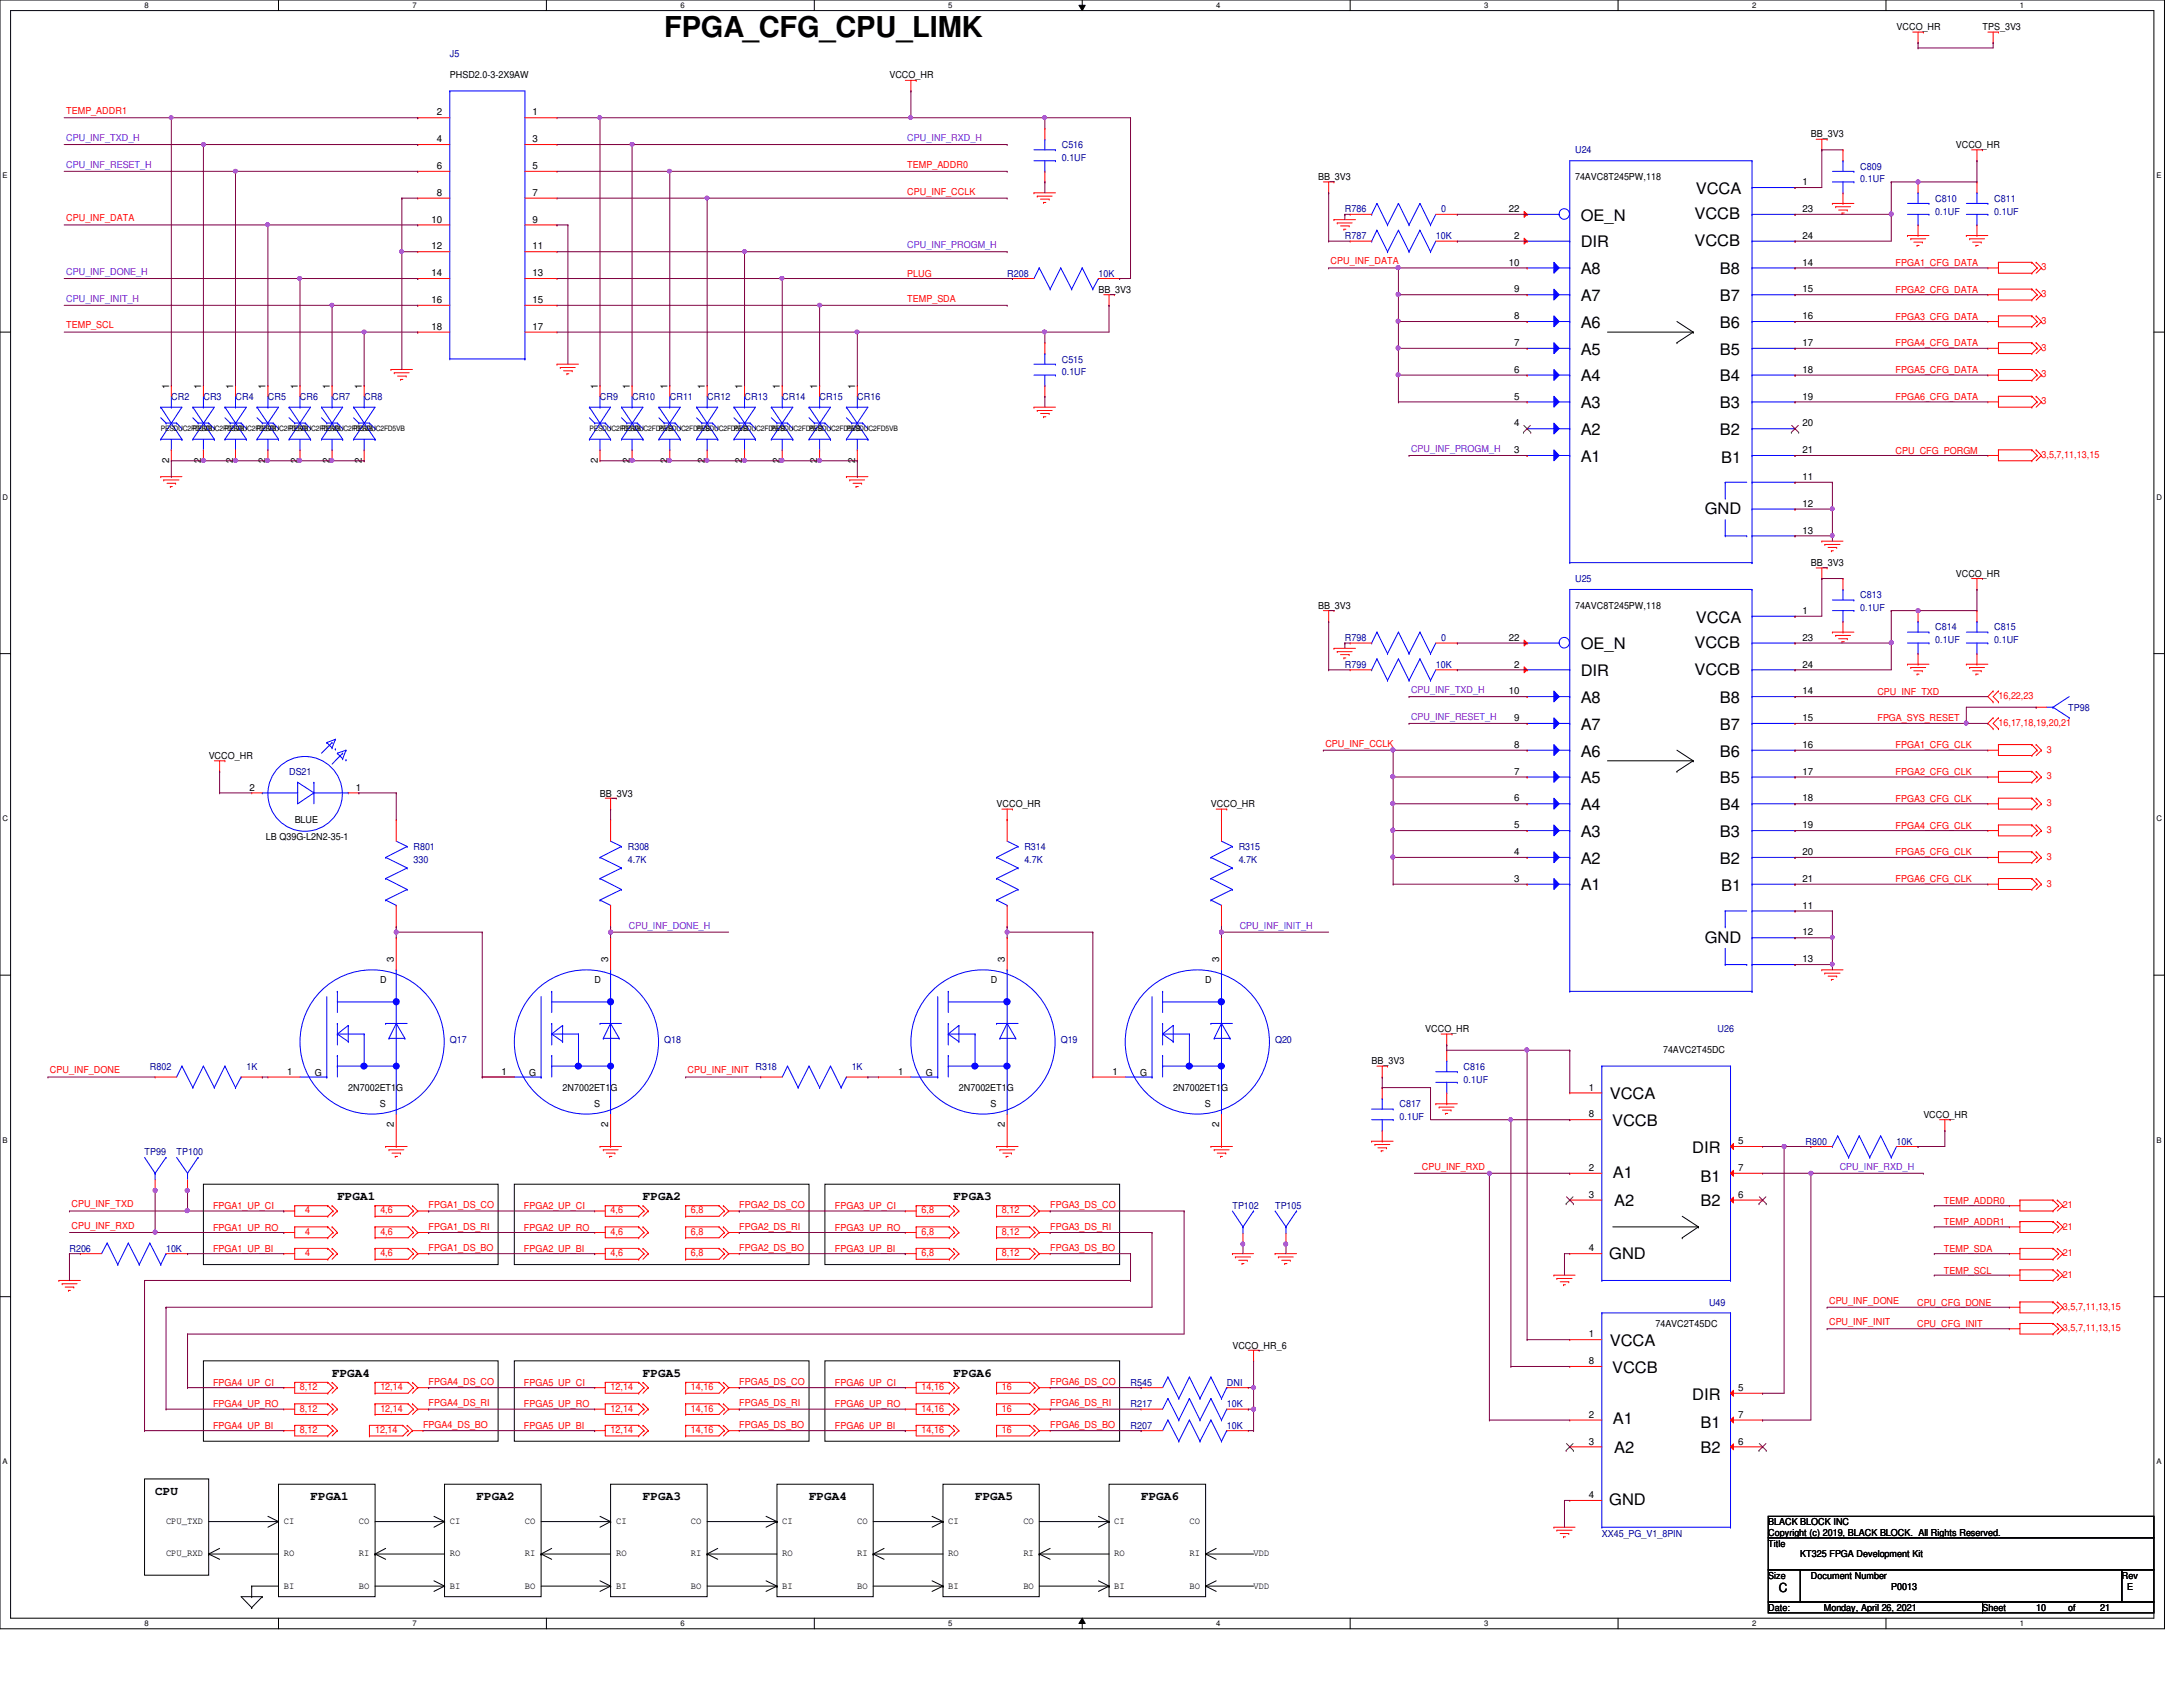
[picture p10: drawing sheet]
<svg xmlns="http://www.w3.org/2000/svg" width="279mm" height="216mm" viewBox="0 0 279 216" stroke-linecap="round" stroke-linejoin="round" font-family="sans-serif">
<defs><g id="words">
<text font-size="3.7" x="85" y="4.8">FPGA_CFG_CPU_LIMK</text>
<g font-size="2">
<text x="202.3" y="28.2">OE_N</text>
<text x="216.9" y="28.1">VCCB</text>
<text x="217" y="24.8">VCCA</text>
<text x="202.3" y="31.7">DIR</text>
<text x="202.3" y="35.1">A8</text>
<text x="216.9" y="31.5">VCCB</text>
<text x="220.1" y="35.1">B8</text>
<text x="202.3" y="38.5">A7</text>
<text x="202.3" y="42">A6</text>
<text x="220.1" y="38.5">B7</text>
<text x="220.1" y="42">B6</text>
<text x="202.3" y="45.4">A5</text>
<text x="220.1" y="45.4">B5</text>
<text x="202.3" y="48.8">A4</text>
<text x="202.3" y="52.2">A3</text>
<text x="220.1" y="48.8">B4</text>
<text x="220.1" y="52.2">B3</text>
<text x="202.3" y="55.7">A2</text>
<text x="202.3" y="59.1">A1</text>
<text x="220.1" y="55.7">B2</text>
<text x="220.3" y="59.2">B1</text>
<text x="218.2" y="65.8">GND</text>
<text x="202.3" y="83.1">OE_N</text>
<text x="216.9" y="82.9">VCCB</text>
<text x="217" y="79.7">VCCA</text>
<text x="202.3" y="86.5">DIR</text>
<text x="202.3" y="90">A8</text>
<text x="216.9" y="86.4">VCCB</text>
<text x="220.1" y="90">B8</text>
<text x="202.3" y="93.4">A7</text>
<text x="220.1" y="93.4">B7</text>
<text x="202.3" y="96.8">A6</text>
<text x="202.3" y="100.2">A5</text>
<text x="220.1" y="96.8">B6</text>
<text x="220.1" y="100.2">B5</text>
<text x="202.3" y="103.7">A4</text>
<text x="202.3" y="107.1">A3</text>
<text x="220.1" y="103.7">B4</text>
<text x="220.1" y="107.1">B3</text>
<text x="202.3" y="110.5">A2</text>
<text x="202.3" y="114">A1</text>
<text x="220.1" y="110.5">B2</text>
<text x="220.3" y="114.1">B1</text>
<text x="218.2" y="120.6">GND</text>
<text x="206" y="140.7">VCCA</text>
<text x="206.3" y="144.1">VCCB</text>
<text x="216.6" y="147.5">DIR</text>
<text x="206.4" y="150.7">A1</text>
<text x="206.6" y="154.4">A2</text>
<text x="217.6" y="151.3">B1</text>
<text x="217.6" y="154.4">B2</text>
<text x="206" y="161.1">GND</text>
<text x="206" y="172.3">VCCA</text>
<text x="206.3" y="175.7">VCCB</text>
<text x="216.6" y="179.1">DIR</text>
<text x="206.4" y="182.2">A1</text>
<text x="206.6" y="186">A2</text>
<text x="217.6" y="182.8">B1</text>
<text x="217.6" y="186">B2</text>
<text x="206" y="192.7">GND</text>
</g>
<g font-size="1.6">
<text x="43.2" y="153.6">FPGA1</text>
<text x="82.3" y="153.6">FPGA2</text>
<text x="122" y="153.6">FPGA3</text>
<text x="42.5" y="176.2">FPGA4</text>
<text x="82.3" y="176.2">FPGA5</text>
<text x="122" y="176.2">FPGA6</text>
<text x="19.9" y="191.3">CPU</text>
<text x="39.8" y="192">FPGA1</text>
<text x="61" y="192">FPGA2</text>
<text x="82.3" y="192">FPGA3</text>
<text x="103.5" y="192">FPGA4</text>
<text x="124.8" y="192">FPGA5</text>
<text x="146" y="192">FPGA6</text>
<text x="227.7" y="203.8">C</text>
</g>
<g font-size="1.2">
<text x="242.7" y="3.9">VCCO_HR</text>
<text x="253.7" y="3.9">TPS_3V3</text>
<text x="57.6" y="10">PHSD2.0-3-2X9AW</text>
<text x="113.8" y="10">VCCO_HR</text>
<text x="55.9" y="14.8">2</text>
<text x="68.2" y="14.8">1</text>
<text x="231.8" y="17.6">BB_3V3</text>
<text x="55.9" y="21.6">6</text>
<text x="55.9" y="18.2">4</text>
<text x="68.2" y="21.6">5</text>
<text x="68.2" y="18.2">3</text>
<text x="168.7" y="23.1">BB_3V3</text>
<text x="201.6" y="23.1">74AVC8T245PW,118</text>
<text x="230.7" y="23.7">1</text>
<text x="250.3" y="19">VCCO_HR</text>
<text x="55.2" y="28.5">10</text>
<text x="55.9" y="25.1">8</text>
<text x="68.2" y="28.5">9</text>
<text x="68.2" y="25.1">7</text>
<text x="193.1" y="27.1">22</text>
<text x="230.7" y="27.1">23</text>
<text x="55.2" y="35.3">14</text>
<text x="55.2" y="31.9">12</text>
<text x="68.2" y="35.3">13</text>
<text x="68.2" y="31.9">11</text>
<text x="193.1" y="34">10</text>
<text x="193.8" y="30.6">2</text>
<text x="230.7" y="30.6">24</text>
<text x="230.7" y="34">14</text>
<text x="55.2" y="38.8">16</text>
<text x="68.2" y="38.8">15</text>
<text x="140.6" y="37.5">BB_3V3</text>
<text x="193.8" y="37.4">9</text>
<text x="193.8" y="40.9">8</text>
<text x="230.7" y="37.4">15</text>
<text x="230.7" y="40.9">16</text>
<text x="55.2" y="42.2">18</text>
<text x="68.2" y="42.2">17</text>
<text x="193.8" y="44.3">7</text>
<text x="193.8" y="47.7">6</text>
<text x="230.7" y="44.3">17</text>
<text x="230.7" y="47.7">18</text>
<text x="21.6" y="49.7" transform="rotate(-90 21.6 49.7)">1</text>
<text x="25.7" y="49.7" transform="rotate(-90 25.7 49.7)">1</text>
<text x="29.8" y="49.7" transform="rotate(-90 29.8 49.7)">1</text>
<text x="34" y="49.7" transform="rotate(-90 34 49.7)">1</text>
<text x="38.1" y="49.7" transform="rotate(-90 38.1 49.7)">1</text>
<text x="42.2" y="49.7" transform="rotate(-90 42.2 49.7)">1</text>
<text x="46.3" y="49.7" transform="rotate(-90 46.3 49.7)">1</text>
<text x="76.5" y="49.7" transform="rotate(-90 76.5 49.7)">1</text>
<text x="80.6" y="49.7" transform="rotate(-90 80.6 49.7)">1</text>
<text x="85.4" y="49.7" transform="rotate(-90 85.4 49.7)">1</text>
<text x="90.2" y="49.7" transform="rotate(-90 90.2 49.7)">1</text>
<text x="95" y="49.7" transform="rotate(-90 95 49.7)">1</text>
<text x="99.8" y="49.7" transform="rotate(-90 99.8 49.7)">1</text>
<text x="104.6" y="49.7" transform="rotate(-90 104.6 49.7)">1</text>
<text x="109.4" y="49.7" transform="rotate(-90 109.4 49.7)">1</text>
<text x="193.8" y="51.1">5</text>
<text x="230.7" y="51.1">19</text>
<text x="21.6" y="59.2" transform="rotate(-90 21.6 59.2)">2</text>
<text x="25.7" y="59.2" transform="rotate(-90 25.7 59.2)">2</text>
<text x="29.8" y="59.2" transform="rotate(-90 29.8 59.2)">2</text>
<text x="34" y="59.2" transform="rotate(-90 34 59.2)">2</text>
<text x="38.1" y="59.2" transform="rotate(-90 38.1 59.2)">2</text>
<text x="42.2" y="59.2" transform="rotate(-90 42.2 59.2)">2</text>
<text x="46.3" y="59.2" transform="rotate(-90 46.3 59.2)">2</text>
<text x="76.5" y="59.2" transform="rotate(-90 76.5 59.2)">2</text>
<text x="80.6" y="59.2" transform="rotate(-90 80.6 59.2)">2</text>
<text x="85.4" y="59.2" transform="rotate(-90 85.4 59.2)">2</text>
<text x="90.2" y="59.2" transform="rotate(-90 90.2 59.2)">2</text>
<text x="95" y="59.2" transform="rotate(-90 95 59.2)">2</text>
<text x="99.8" y="59.2" transform="rotate(-90 99.8 59.2)">2</text>
<text x="104.6" y="59.2" transform="rotate(-90 104.6 59.2)">2</text>
<text x="109.4" y="59.2" transform="rotate(-90 109.4 59.2)">2</text>
<text x="193.8" y="54.6">4</text>
<text x="193.8" y="58">3</text>
<text x="230.7" y="54.6">20</text>
<text x="230.7" y="58">21</text>
<text x="230.7" y="61.4">11</text>
<text x="230.7" y="64.9">12</text>
<text x="230.7" y="68.3">13</text>
<text x="168.7" y="77.9">BB_3V3</text>
<text x="201.6" y="77.9">74AVC8T245PW,118</text>
<text x="231.8" y="72.4">BB_3V3</text>
<text x="250.3" y="73.8">VCCO_HR</text>
<text x="193.1" y="82">22</text>
<text x="230.7" y="78.6">1</text>
<text x="230.7" y="82">23</text>
<text x="193.1" y="88.9">10</text>
<text x="193.8" y="85.4">2</text>
<text x="230.7" y="85.4">24</text>
<text x="230.7" y="88.9">14</text>
<text x="193.8" y="92.3">9</text>
<text x="193.8" y="95.7">8</text>
<text x="230.7" y="92.3">15</text>
<text x="230.7" y="95.7">16</text>
<text x="26.7" y="97.2">VCCO_HR</text>
<text x="31.9" y="101.2">2</text>
<text x="45.6" y="101.2">1</text>
<text x="76.8" y="101.9">BB_3V3</text>
<text x="193.8" y="99.1">7</text>
<text x="230.7" y="99.1">17</text>
<text x="34" y="107.4">LB Q39G-L2N2-35-1</text>
<text x="37.7" y="105.4">BLUE</text>
<text x="127.6" y="103.3">VCCO_HR</text>
<text x="155" y="103.3">VCCO_HR</text>
<text x="193.8" y="102.6">6</text>
<text x="193.8" y="106">5</text>
<text x="230.7" y="102.6">18</text>
<text x="230.7" y="106">19</text>
<text x="193.8" y="109.4">4</text>
<text x="193.8" y="112.9">3</text>
<text x="230.7" y="109.4">20</text>
<text x="230.7" y="112.9">21</text>
<text x="230.7" y="116.3">11</text>
<text x="230.7" y="119.7">12</text>
<text x="48.6" y="125.8">D</text>
<text x="50.4" y="123.1" transform="rotate(-90 50.4 123.1)">3</text>
<text x="76.1" y="125.8">D</text>
<text x="77.9" y="123.1" transform="rotate(-90 77.9 123.1)">3</text>
<text x="126.8" y="125.8">D</text>
<text x="128.6" y="123.1" transform="rotate(-90 128.6 123.1)">3</text>
<text x="154.3" y="125.8">D</text>
<text x="156" y="123.1" transform="rotate(-90 156 123.1)">3</text>
<text x="230.7" y="123.1">13</text>
<text x="36.7" y="137.5">1</text>
<text x="40.3" y="137.8">G</text>
<text x="64.2" y="137.5">1</text>
<text x="67.7" y="137.8">G</text>
<text x="114.9" y="137.5">1</text>
<text x="118.5" y="137.8">G</text>
<text x="142.4" y="137.5">1</text>
<text x="145.9" y="137.8">G</text>
<text x="175.6" y="136.2">BB_3V3</text>
<text x="182.4" y="132.1">VCCO_HR</text>
<text x="212.9" y="134.7">74AVC2T45DC</text>
<text x="44.6" y="139.7">2N7002ET1G</text>
<text x="48.6" y="141.7">S</text>
<text x="72" y="139.7">2N7002ET1G</text>
<text x="76" y="141.7">S</text>
<text x="122.7" y="139.7">2N7002ET1G</text>
<text x="126.8" y="141.7">S</text>
<text x="150.2" y="139.7">2N7002ET1G</text>
<text x="154.2" y="141.7">S</text>
<text x="203.4" y="143">8</text>
<text x="203.4" y="139.6">1</text>
<text x="246.2" y="143.1">VCCO_HR</text>
<text x="50.4" y="144.3" transform="rotate(-90 50.4 144.3)">2</text>
<text x="77.9" y="144.3" transform="rotate(-90 77.9 144.3)">2</text>
<text x="128.6" y="144.3" transform="rotate(-90 128.6 144.3)">2</text>
<text x="156" y="144.3" transform="rotate(-90 156 144.3)">2</text>
<text x="203.4" y="149.9">2</text>
<text x="222.5" y="146.4">5</text>
<text x="222.5" y="149.9">7</text>
<text x="203.4" y="153.3">3</text>
<text x="222.5" y="153.3">6</text>
<text x="203.4" y="160.1">4</text>
<text x="157.7" y="172.6">VCCO_HR_6</text>
<text x="203.4" y="171.2">1</text>
<text x="211.9" y="169.8">74AVC2T45DC</text>
<text x="203.4" y="174.6">8</text>
<text x="222.5" y="178">5</text>
<text x="203.4" y="181.4">2</text>
<text x="203.4" y="184.9">3</text>
<text x="222.5" y="181.4">7</text>
<text x="222.5" y="184.9">6</text>
<text x="203.4" y="191.7">4</text>
<text x="21.3" y="195.1">CPU_TXD</text>
<text x="36.3" y="195.1">CI</text>
<text x="45.9" y="195.1">CO</text>
<text x="57.6" y="195.1">CI</text>
<text x="67.2" y="195.1">CO</text>
<text x="78.9" y="195.1">CI</text>
<text x="88.4" y="195.1">CO</text>
<text x="100.1" y="195.1">CI</text>
<text x="109.7" y="195.1">CO</text>
<text x="121.4" y="195.1">CI</text>
<text x="131" y="195.1">CO</text>
<text x="142.6" y="195.1">CI</text>
<text x="152.2" y="195.1">CO</text>
<text x="226.3" y="196.6">Copyright (c) 2019, BLACK BLOCK. All Rights Reserved.</text>
<text x="226.3" y="198">Title</text>
<text x="226.3" y="195.2">BLACK BLOCK INC</text>
<text x="21.3" y="199.2">CPU_RXD</text>
<text x="36.3" y="199.2">RO</text>
<text x="36.3" y="203.3">BI</text>
<text x="45.9" y="199.2">RI</text>
<text x="45.9" y="203.3">BO</text>
<text x="57.6" y="199.2">RO</text>
<text x="57.6" y="203.3">BI</text>
<text x="67.2" y="203.3">BO</text>
<text x="67.2" y="199.2">RI</text>
<text x="78.9" y="203.3">BI</text>
<text x="78.9" y="199.2">RO</text>
<text x="88.4" y="203.3">BO</text>
<text x="88.4" y="199.2">RI</text>
<text x="100.1" y="203.3">BI</text>
<text x="100.1" y="199.2">RO</text>
<text x="109.7" y="203.3">BO</text>
<text x="109.7" y="199.2">RI</text>
<text x="121.4" y="203.3">BI</text>
<text x="121.4" y="199.2">RO</text>
<text x="131" y="203.3">BO</text>
<text x="131" y="199.2">RI</text>
<text x="142.6" y="203.3">BI</text>
<text x="142.6" y="199.2">RO</text>
<text x="152.2" y="203.3">BO</text>
<text x="152.2" y="199.2">RI</text>
<text x="160.4" y="203.3">VDD</text>
<text x="160.4" y="199.2">VDD</text>
<text x="226.3" y="202.1">Size</text>
<text x="230.4" y="199.3">KT325 FPGA Development Kit</text>
<text x="231.8" y="202.1">Document Number</text>
<text x="242.1" y="203.5">P0013</text>
<text x="271.6" y="202.1">Rev</text>
<text x="272.2" y="203.5">E</text>
<text x="226.3" y="206.2">Date:</text>
<text x="233.4" y="206.2">Monday, April 26, 2021</text>
<text x="253.7" y="206.2">Sheet</text>
<text x="260.6" y="206.2">10</text>
<text x="264.7" y="206.2">of</text>
<text x="268.8" y="206.2">21</text>
</g>
<g font-size="1.2" fill="#000080">
<text x="57.6" y="7.3">J5</text>
<text x="135.9" y="19">C516</text>
<text x="135.9" y="20.6">0.1UF</text>
<text x="201.6" y="19.6">U24</text>
<text x="238.1" y="21.7">C809</text>
<text x="238.1" y="23.3">0.1UF</text>
<text x="172.1" y="27.2">R786</text>
<text x="184.4" y="27.2">0</text>
<text x="247.7" y="25.8">C810</text>
<text x="247.7" y="27.5">0.1UF</text>
<text x="255.2" y="25.8">C811</text>
<text x="255.2" y="27.5">0.1UF</text>
<text x="128.9" y="35.4">R208</text>
<text x="140.6" y="35.4">10K</text>
<text x="172.1" y="30.6">R787</text>
<text x="183.8" y="30.6">10K</text>
<text x="135.9" y="46.4">C515</text>
<text x="21.9" y="51.2">CR2</text>
<text x="26" y="51.2">CR3</text>
<text x="30.1" y="51.2">CR4</text>
<text x="34.3" y="51.2">CR5</text>
<text x="38.4" y="51.2">CR6</text>
<text x="42.5" y="51.2">CR7</text>
<text x="46.6" y="51.2">CR8</text>
<text x="76.8" y="51.2">CR9</text>
<text x="80.9" y="51.2">CR10</text>
<text x="85.7" y="51.2">CR11</text>
<text x="90.5" y="51.2">CR12</text>
<text x="95.3" y="51.2">CR13</text>
<text x="100.1" y="51.2">CR14</text>
<text x="104.9" y="51.2">CR15</text>
<text x="109.7" y="51.2">CR16</text>
<text x="135.9" y="48">0.1UF</text>
<text x="201.6" y="74.5">U25</text>
<text x="238.1" y="76.6">C813</text>
<text x="172.1" y="82">R798</text>
<text x="184.4" y="82">0</text>
<text x="238.1" y="78.2">0.1UF</text>
<text x="247.7" y="80.7">C814</text>
<text x="247.7" y="82.3">0.1UF</text>
<text x="255.2" y="80.7">C815</text>
<text x="255.2" y="82.3">0.1UF</text>
<text x="172.1" y="85.5">R799</text>
<text x="183.8" y="85.5">10K</text>
<text x="264.7" y="91">TP98</text>
<text x="37" y="99.2">DS21</text>
<text x="52.9" y="108.8">R801</text>
<text x="52.9" y="110.4">330</text>
<text x="80.3" y="108.8">R308</text>
<text x="80.3" y="110.4">4.7K</text>
<text x="131.1" y="108.8">R314</text>
<text x="131.1" y="110.4">4.7K</text>
<text x="158.5" y="108.8">R315</text>
<text x="158.5" y="110.4">4.7K</text>
<text x="19.2" y="136.9">R802</text>
<text x="31.5" y="136.9">1K</text>
<text x="57.6" y="133.5">Q17</text>
<text x="85" y="133.5">Q18</text>
<text x="96.7" y="136.9">R318</text>
<text x="109" y="136.9">1K</text>
<text x="135.8" y="133.5">Q19</text>
<text x="163.2" y="133.5">Q20</text>
<text x="187.3" y="136.9">C816</text>
<text x="219.8" y="132.1">U26</text>
<text x="179.1" y="141.7">C817</text>
<text x="179.1" y="143.3">0.1UF</text>
<text x="187.3" y="138.6">0.1UF</text>
<text x="18.5" y="147.9">TP99</text>
<text x="22.6" y="147.9">TP100</text>
<text x="231.1" y="146.5">R800</text>
<text x="242.7" y="146.5">10K</text>
<text x="157.7" y="154.7">TP102</text>
<text x="163.2" y="154.7">TP105</text>
<text x="8.9" y="160.2">R206</text>
<text x="21.3" y="160.2">10K</text>
<text x="218.7" y="167.1">U49</text>
<text x="144.7" y="177.4">R545</text>
<text x="157" y="177.4">DNI</text>
<text x="144.7" y="182.9">R207</text>
<text x="144.7" y="180.1">R217</text>
<text x="157" y="182.9">10K</text>
<text x="157" y="180.1">10K</text>
<text x="205" y="196.7">XX45_PG_V1_8PIN</text>
</g>
<g font-size="1.2" fill="#f00">
<text x="8.5" y="14.6">TEMP_ADDR1</text>
<text x="116.1" y="21.5">TEMP_ADDR0</text>
<text x="8.5" y="28.3">CPU_INF_DATA</text>
<text x="116.1" y="24.9">CPU_INF_CCLK</text>
<text x="116.1" y="35.4">PLUG</text>
<text x="170.3" y="33.8">CPU_INF_DATA</text>
<text x="242.6" y="34">FPGA1_CFG_DATA</text>
<text x="261.3" y="34.6">3</text>
<text x="116.1" y="38.6">TEMP_SDA</text>
<text x="242.6" y="37.5">FPGA2_CFG_DATA</text>
<text x="242.6" y="40.9">FPGA3_CFG_DATA</text>
<text x="261.3" y="38">3</text>
<text x="261.3" y="41.4">3</text>
<text x="8.5" y="42">TEMP_SCL</text>
<text x="242.6" y="44.3">FPGA4_CFG_DATA</text>
<text x="242.6" y="47.8">FPGA5_CFG_DATA</text>
<text x="261.3" y="44.9">3</text>
<text x="242.6" y="51.2">FPGA6_CFG_DATA</text>
<text x="261.3" y="48.3">3</text>
<text x="261.3" y="51.7">3</text>
<text x="242.6" y="58">CPU_CFG_PORGM</text>
<text x="261.3" y="58.6">3,5,7,11,13,15</text>
<text x="240.3" y="88.9">CPU_INF_TXD</text>
<text x="255.8" y="89.5">16,22,23</text>
<text x="169.6" y="95.5">CPU_INF_CCLK</text>
<text x="240.3" y="92.3">FPGA_SYS_RESET</text>
<text x="242.6" y="95.8">FPGA1_CFG_CLK</text>
<text x="255.8" y="92.9">16,17,18,19,20,21</text>
<text x="242.6" y="99.2">FPGA2_CFG_CLK</text>
<text x="262" y="96.3">3</text>
<text x="262" y="99.7">3</text>
<text x="242.6" y="102.6">FPGA3_CFG_CLK</text>
<text x="242.6" y="106">FPGA4_CFG_CLK</text>
<text x="262" y="103.2">3</text>
<text x="262" y="106.6">3</text>
<text x="242.6" y="109.5">FPGA5_CFG_CLK</text>
<text x="242.6" y="112.9">FPGA6_CFG_CLK</text>
<text x="262" y="110">3</text>
<text x="262" y="113.5">3</text>
<text x="6.4" y="137.4">CPU_INF_DONE</text>
<text x="88" y="137.4">CPU_INF_INIT</text>
<text x="182" y="149.7">CPU_INF_RXD</text>
<text x="9.1" y="154.5">CPU_INF_TXD</text>
<text x="27.3" y="154.7">FPGA1_UP_CI</text>
<text x="39.1" y="155.3">4</text>
<text x="48.7" y="155.3">4,6</text>
<text x="54.9" y="154.6">FPGA1_DS_CO</text>
<text x="67.1" y="154.7">FPGA2_UP_CI</text>
<text x="78.1" y="155.3">4,6</text>
<text x="88.4" y="155.3">6,8</text>
<text x="94.6" y="154.6">FPGA2_DS_CO</text>
<text x="106.8" y="154.7">FPGA3_UP_CI</text>
<text x="117.9" y="155.3">6,8</text>
<text x="128.2" y="155.3">8,12</text>
<text x="134.4" y="154.6">FPGA3_DS_CO</text>
<text x="248.8" y="154.1">TEMP_ADDR0</text>
<text x="264" y="154.6">21</text>
<text x="9.1" y="157.3">CPU_INF_RXD</text>
<text x="27.3" y="157.5">FPGA1_UP_RO</text>
<text x="27.3" y="160.2">FPGA1_UP_BI</text>
<text x="39.1" y="158">4</text>
<text x="39.1" y="160.8">4</text>
<text x="48.7" y="158">4,6</text>
<text x="48.7" y="160.8">4,6</text>
<text x="54.9" y="157.4">FPGA1_DS_RI</text>
<text x="54.9" y="160.1">FPGA1_DS_BO</text>
<text x="67.1" y="157.5">FPGA2_UP_RO</text>
<text x="67.1" y="160.2">FPGA2_UP_BI</text>
<text x="78.1" y="158">4,6</text>
<text x="78.1" y="160.8">4,6</text>
<text x="88.4" y="158">6,8</text>
<text x="88.4" y="160.8">6,8</text>
<text x="94.6" y="157.4">FPGA2_DS_RI</text>
<text x="94.6" y="160.1">FPGA2_DS_BO</text>
<text x="106.8" y="157.5">FPGA3_UP_RO</text>
<text x="106.8" y="160.2">FPGA3_UP_BI</text>
<text x="117.9" y="158">6,8</text>
<text x="117.9" y="160.8">6,8</text>
<text x="128.2" y="158">8,12</text>
<text x="128.2" y="160.8">8,12</text>
<text x="134.4" y="157.4">FPGA3_DS_RI</text>
<text x="134.4" y="160.1">FPGA3_DS_BO</text>
<text x="248.8" y="160.2">TEMP_SDA</text>
<text x="248.8" y="156.8">TEMP_ADDR1</text>
<text x="264" y="160.8">21</text>
<text x="264" y="157.4">21</text>
<text x="234.1" y="166.8">CPU_INF_DONE</text>
<text x="245.4" y="167.1">CPU_CFG_DONE</text>
<text x="248.8" y="163">TEMP_SCL</text>
<text x="264" y="163.5">21</text>
<text x="264" y="167.6">3,5,7,11,13,15</text>
<text x="234.1" y="169.6">CPU_INF_INIT</text>
<text x="245.4" y="169.8">CPU_CFG_INIT</text>
<text x="264" y="170.4">3,5,7,11,13,15</text>
<text x="27.3" y="177.4">FPGA4_UP_CI</text>
<text x="38.4" y="177.9">8,12</text>
<text x="48.7" y="177.9">12,14</text>
<text x="54.9" y="177.2">FPGA4_DS_CO</text>
<text x="67.1" y="177.4">FPGA5_UP_CI</text>
<text x="78.1" y="177.9">12,14</text>
<text x="88.4" y="177.9">14,16</text>
<text x="94.6" y="177.2">FPGA5_DS_CO</text>
<text x="106.8" y="177.4">FPGA6_UP_CI</text>
<text x="117.9" y="177.9">14,16</text>
<text x="128.2" y="177.9">16</text>
<text x="134.4" y="177.2">FPGA6_DS_CO</text>
<text x="27.3" y="180.1">FPGA4_UP_RO</text>
<text x="27.3" y="182.9">FPGA4_UP_BI</text>
<text x="38.4" y="180.7">8,12</text>
<text x="38.4" y="183.4">8,12</text>
<text x="48" y="183.4">12,14</text>
<text x="48.7" y="180.7">12,14</text>
<text x="54.1" y="182.7">FPGA4_DS_BO</text>
<text x="54.9" y="180">FPGA4_DS_RI</text>
<text x="67.1" y="180.1">FPGA5_UP_RO</text>
<text x="67.1" y="182.9">FPGA5_UP_BI</text>
<text x="78.1" y="180.7">12,14</text>
<text x="78.1" y="183.4">12,14</text>
<text x="88.4" y="180.7">14,16</text>
<text x="88.4" y="183.4">14,16</text>
<text x="94.6" y="180">FPGA5_DS_RI</text>
<text x="94.6" y="182.7">FPGA5_DS_BO</text>
<text x="106.8" y="180.1">FPGA6_UP_RO</text>
<text x="106.8" y="182.9">FPGA6_UP_BI</text>
<text x="117.9" y="180.7">14,16</text>
<text x="117.9" y="183.4">14,16</text>
<text x="128.2" y="180.7">16</text>
<text x="128.2" y="183.4">16</text>
<text x="134.4" y="180">FPGA6_DS_RI</text>
<text x="134.4" y="182.7">FPGA6_DS_BO</text>
</g>
<g font-size="1.2" fill="#8000ff">
<text x="8.5" y="21.5">CPU_INF_RESET_H</text>
<text x="8.5" y="18">CPU_INF_TXD_H</text>
<text x="116.1" y="18">CPU_INF_RXD_H</text>
<text x="8.5" y="35.2">CPU_INF_DONE_H</text>
<text x="116.1" y="31.7">CPU_INF_PROGM_H</text>
<text x="8.5" y="38.6">CPU_INF_INIT_H</text>
<text x="180.6" y="57.8">CPU_INF_PROGM_H</text>
<text x="180.6" y="88.7">CPU_INF_TXD_H</text>
<text x="180.6" y="92.1">CPU_INF_RESET_H</text>
<text x="80.5" y="118.8">CPU_INF_DONE_H</text>
<text x="158.7" y="118.8">CPU_INF_INIT_H</text>
<text x="235.5" y="149.7">CPU_INF_RXD_H</text>
</g>
<g font-size="1">
<text x="18.5" y="1">8</text>
<text x="52.8" y="1">7</text>
<text x="87.1" y="1">6</text>
<text x="121.4" y="1">5</text>
<text x="155.7" y="1">4</text>
<text x="189.9" y="1">3</text>
<text x="224.2" y="1">2</text>
<text x="258.5" y="1">1</text>
<text x=".3" y="22.8">E</text>
<text x="276" y="22.8">E</text>
<text x=".3" y="64">D</text>
<text x="276" y="64">D</text>
<text x=".3" y="105.1">C</text>
<text x="276" y="105.1">C</text>
<text x=".3" y="146.3">B</text>
<text x="276" y="146.3">B</text>
<text x=".3" y="187.4">A</text>
<text x="276" y="187.4">A</text>
<text x="18.5" y="208.1">8</text>
<text x="52.8" y="208.1">7</text>
<text x="87.1" y="208.1">6</text>
<text x="121.4" y="208.1">5</text>
<text x="155.7" y="208.1">4</text>
<text x="189.9" y="208.1">3</text>
<text x="224.2" y="208.1">2</text>
<text x="258.5" y="208.1">1</text>
</g>
<g font-size=".9">
<text x="20.6" y="55.2">PESDUC2FD5VB</text>
<text x="24.7" y="55.2">PESDUC2FD5VB</text>
<text x="28.8" y="55.2">PESDUC2FD5VB</text>
<text x="32.9" y="55.2">PESDUC2FD5VB</text>
<text x="37" y="55.2">PESDUC2FD5VB</text>
<text x="41.1" y="55.2">PESDUC2FD5VB</text>
<text x="45.3" y="55.2">PESDUC2FD5VB</text>
<text x="75.4" y="55.2">PESDUC2FD5VB</text>
<text x="79.5" y="55.2">PESDUC2FD5VB</text>
<text x="84.3" y="55.2">PESDUC2FD5VB</text>
<text x="89.2" y="55.2">PESDUC2FD5VB</text>
<text x="93.9" y="55.2">PESDUC2FD5VB</text>
<text x="98.7" y="55.2">PESDUC2FD5VB</text>
<text x="103.5" y="55.2">PESDUC2FD5VB</text>
<text x="108.3" y="55.2">PESDUC2FD5VB</text>
</g>
</g></defs>
<path d="M0 0h277v208.4h-277zM1.4 1.4h274.3v205.7h-274.3z" fill="none" stroke="#000" stroke-width=".13"/>
<g fill="#fff">
<path d="M18.5 .1h.5v1.1h-.5z"/>
<path d="M18.5 207.2h.5v1.1h-.5z"/>
</g>
<path d="M35.6 0v1.4M35.6 207.1v1.3" fill="none" stroke="#000" stroke-width=".13"/>
<g fill="#fff">
<path d="M52.8 .1h.5v1.1h-.5z"/>
<path d="M52.8 207.2h.5v1.1h-.5z"/>
</g>
<path d="M69.9 0v1.4M69.9 207.1v1.3" fill="none" stroke="#000" stroke-width=".13"/>
<g fill="#fff">
<path d="M87.1 .1h.5v1.1h-.5z"/>
<path d="M87.1 207.2h.5v1.1h-.5z"/>
</g>
<path d="M104.2 0v1.4M104.2 207.1v1.3" fill="none" stroke="#000" stroke-width=".13"/>
<g fill="#fff">
<path d="M121.4 .1h.5v1.1h-.5z"/>
<path d="M121.4 207.2h.5v1.1h-.5z"/>
</g>
<path d="M138.1 .7h.8l-.4 .7zM138.5 0v1.4M138.5 207.1l.4 .7h-.8zM138.5 207.1v1.3" fill="none" stroke="#000" stroke-width=".13"/>
<path d="M138.1 .7h.8l-.4 .7zM138.5 207.1l.4 .7h-.8z" fill="#000"/>
<g fill="#fff">
<path d="M155.7 .1h.5v1.1h-.5z"/>
<path d="M155.7 207.2h.5v1.1h-.5z"/>
</g>
<path d="M172.8 0v1.4M172.8 207.1v1.3" fill="none" stroke="#000" stroke-width=".13"/>
<g fill="#fff">
<path d="M189.9 .1h.6v1.1h-.6z"/>
<path d="M189.9 207.2h.6v1.1h-.6z"/>
</g>
<path d="M207.1 0v1.4M207.1 207.1v1.3" fill="none" stroke="#000" stroke-width=".13"/>
<g fill="#fff">
<path d="M224.2 .1h.6v1.1h-.6z"/>
<path d="M224.2 207.2h.6v1.1h-.6z"/>
</g>
<path d="M241.4 0v1.4M241.4 207.1v1.3" fill="none" stroke="#000" stroke-width=".13"/>
<g fill="#fff">
<path d="M258.5 .1h.6v1.1h-.6z"/>
<path d="M258.5 207.2h.6v1.1h-.6z"/>
<path d="M.3 21.9h.7v1.1h-.7z"/>
<path d="M276 21.9h.6v1.1h-.6z"/>
<path d="M.3 63.1h.8v1.1h-.8z"/>
<path d="M276 63.1h.7v1.1h-.7z"/>
</g>
<path d="M0 42.5h1.4M275.7 42.5h1.3" fill="none" stroke="#000" stroke-width=".13"/>
<g fill="#fff">
<path d="M.3 104.2h.8v1.1h-.8z"/>
<path d="M276 104.2h.7v1.1h-.7z"/>
</g>
<path d="M0 83.7h1.4M275.7 83.7h1.3" fill="none" stroke="#000" stroke-width=".13"/>
<g fill="#fff">
<path d="M.3 145.4h.7v1.1h-.7z"/>
<path d="M276 145.4h.6v1.1h-.6z"/>
</g>
<path d="M0 124.8h1.4M275.7 124.8h1.3" fill="none" stroke="#000" stroke-width=".13"/>
<g fill="#fff">
<path d="M.3 186.5h.7v1.1h-.7z"/>
<path d="M276 186.5h.6v1.1h-.6z"/>
</g>
<g fill="none" stroke="#000" stroke-width=".13">
<path d="M205.7 42.5h11M214.6 43.9h.1M214.6 41.1l2.1 1.4M216.7 42.5h.1M216.7 42.5l-2.1 1.4M205.7 97.4h11M214.6 98.7h.1M214.6 96l2.1 1.4M216.7 97.4h.1M216.7 97.4l-2.1 1.3M26 151.6h37.8v10.2h-37.8zM65.8 151.6h37.7v10.2h-37.7z"/>
<path d="M105.6 151.6h37.7v10.2h-37.7zM206.4 157h11M215.3 158.4h.1M215.3 155.7l2.1 1.3M217.4 157h.1M217.4 157l-2.1 1.4M0 165.9h1.4M26 174.2h37.8v10.2h-37.8zM65.8 174.2h37.7v10.2h-37.7zM105.6 174.2h37.7v10.2h-37.7zM275.7 165.9h1.3M18.5 189.3h8.2v12.3h-8.2z"/>
<path d="M26.7 198.9h.1M26.7 198.9h8.9M26.7 194.7h8.9M26.7 198.9l1.4 .7M28.1 198.2l-1.4 .7M34.3 194.1l1.3 .6M35.6 189.9h12.4v14.4h-12.4zM35.6 194.7h.1M35.6 194.7l-1.3 .8M48 198.9h.1M48 198.9h8.9M48 194.7h8.9"/>
<path d="M48 198.9l1.4 .7M49.4 198.2l-1.4 .7M55.5 194.1l1.4 .6M56.9 189.9h12.4v14.4h-12.4zM56.9 194.7h.1M56.9 194.7l-1.4 .8M69.3 198.9h.1M69.3 198.9h8.8M69.3 194.7h8.8M69.3 198.9l1.3 .7M70.6 198.2l-1.3 .7M76.8 194.1l1.3 .6"/>
<path d="M78.1 189.9h12.4v14.4h-12.4zM78.1 194.7h.1M78.1 194.7l-1.3 .8M90.5 198.9h.1M90.5 198.9h8.9M90.5 194.7h8.9M90.5 198.9l1.4 .7M91.9 198.2l-1.4 .7M98 194.1l1.4 .6M99.4 189.9h12.4v14.4h-12.4zM99.4 194.7h.1M99.4 194.7l-1.4 .8"/>
<path d="M111.8 198.9h.1M111.8 198.9h8.9M111.8 194.7h8.9M111.8 198.9l1.4 .7M113.2 198.2l-1.4 .7M119.3 194.1l1.4 .6M120.7 189.9h12.3v14.4h-12.3zM120.7 194.7h.1M120.7 194.7l-1.4 .8M133 198.9h.1M133 198.9h8.9M133 194.7h8.9"/>
<path d="M133 198.9l1.4 .7M134.4 198.2l-1.4 .7M140.6 194.1l1.3 .6M141.9 189.9h12.4v14.4h-12.4zM141.9 194.7h.1M141.9 194.7l-1.3 .8M154.3 198.9h.1M154.3 198.9l1.4 .7M154.3 198.9h6.1M155.7 198.2l-1.4 .7M226.3 194.1h49.4v2.7h-49.4zM226.3 196.8h49.4v4.1h-49.4z"/>
<path d="M32.2 203h.1M32.2 204.3h.1M32.2 205.7h.1M32.2 203h3.4M32.2 203v1.3M33.6 204.3h.1M33.6 204.3h-2.7l1.3 1.4M33.6 204.3l-1.4 1.4M48 203h8.9M55.5 202.3l1.4 .7M56.9 203h.1M56.9 203l-1.4 .7"/>
<path d="M69.3 203h8.8M76.8 202.3l1.3 .7M78.1 203h.1M78.1 203l-1.3 .7M90.5 203h8.9M98 202.3l1.4 .7M99.4 203h.1M99.4 203l-1.4 .7M111.8 203h8.9M119.3 202.3l1.4 .7M120.7 203h.1M120.7 203l-1.4 .7"/>
<path d="M133 203h8.9M140.6 202.3l1.3 .7M141.9 203h.1M141.9 203l-1.3 .7M154.3 203h.1M154.3 203h6.1M154.3 203l1.4 .7M155.7 202.3l-1.4 .7M226.3 200.9h4.1v4.1h-4.1zM226.3 205h27.4v1.4h-27.4zM230.4 200.9h41.2v4.1h-41.2zM253.7 205h22v1.4h-22z"/>
<path d="M271.6 200.9h4.1v4.1h-4.1z"/>
</g>
<g fill="none" stroke="#f00" stroke-width=".13">
<path d="M115.9 10.3h1.4M116.6 11.6h.1M116.6 10.3v1.3M117.3 10.3h.1M133.7 16.4h.1M133.7 16.4v1.4M232.5 17.8h1.3M233.2 19.2h.1M233.2 17.8v1.4M233.8 17.8h.1M235.9 19.2h.1M235.9 19.2v1.4"/>
<path d="M244.8 4.1h1.4M245.5 5.5h.1M245.5 4.1v1.4M246.2 4.1h.1M252.3 19.2h1.4M253 19.2v1.4M253.7 19.2h.1M254.4 4.1h1.4M255.1 5.5h.1M255.1 4.1v1.4M255.8 4.1h.1M132.3 24.7h.1"/>
<path d="M132.3 24.7h2.8M132.8 25.1h.1M132.8 25.1h1.9M133.2 25.5h1.1M133.6 25.9h.1M133.6 25.9h.3M133.7 23.3h.1M133.7 21.9v1.4M134.3 25.5h.1M141.3 37.7h1.3M141.9 39.1h.1M141.9 37.7v1.4"/>
<path d="M142.6 37.7h.1M169.4 23.3h1.3M170.1 24.7h.1M170.1 23.3v1.4M170.7 23.3h.1M170.7 28.1h.1M170.7 28.1h2.8M171.2 28.5h.1M171.2 28.5h1.9M171.6 28.9h1.1M172 29.3h.1M172 29.3h.3"/>
<path d="M172.7 28.9h.1M234.5 26h.1M234.5 26h2.8M234.9 26.5h.1M234.9 26.5h2M235.3 26.9h1.1M235.8 27.3h.1M235.8 27.3h.3M235.9 26h.1M235.9 24.7v1.3M236.4 26.9h.1M244.1 30.1h.1"/>
<path d="M244.1 30.1h2.8M244.6 30.6h.1M244.6 30.6h1.9M244.9 31h1.1M245.4 31.4h.1M245.4 31.4h.2M246 31h.1M251.7 30.1h.1M251.7 30.1h2.7M252.1 30.6h.1M252.1 30.6h1.9M252.5 31h1.1"/>
<path d="M252.9 31.4h.1M252.9 31.4h.3M253 20.6h.1M253.6 31h.1M254.4 34.3h.1M254.4 37.7h.1M254.4 37.7h1.4M254.4 34.3h1.4M255.8 33.6h.1M255.8 37h.1M255.8 33.6h4.3M255.8 33.6v1.4h4.3"/>
<path d="M255.8 37v1.4h4.3M255.8 37h4.3M260.1 33.6h.1M260.1 35h.1M260.1 37h.1M260.1 38.4h.1M260.1 33.6l.6 .7M260.1 37l.6 .7M260.6 33.6h.1M260.6 37h.1M260.6 33.6l.7 .7M260.6 37l.7 .7"/>
<path d="M260.7 34.3h.1M260.7 37.7h.1M260.7 34.3l-.6 .7M260.7 37.7l-.6 .7M261.3 34.3h.1M261.3 37.7h.1M261.3 34.3l-.7 .7M261.3 37.7l-.7 .7M21.9 49.4h.1M21.9 59h.1M21.9 49.4v1.3M21.9 57.6v1.4"/>
<path d="M50 47.3h.1M50 47.3h2.8M50.5 47.7h.1M50.5 47.7h1.9M50.9 48.1h1.1M51.3 48.6h.1M51.3 48.6h.3M52 48.1h.1M71.3 46.6h.1M71.3 46.6h2.7M71.7 47h.1M71.7 47h1.9"/>
<path d="M72.1 47.5h1.1M72.6 47.8h.1M72.6 47.8h.2M73.2 47.5h.1M109.7 49.4h.1M109.7 59h.1M109.7 49.4v1.3M109.7 57.6v1.4M132.3 52.1h.1M132.3 52.1h2.8M132.8 52.5h.1M132.8 52.5h1.9"/>
<path d="M133.2 52.9h1.1M133.6 53.3h.1M133.6 53.3h.3M134.3 52.9h.1M254.4 41.1h.1M254.4 44.6h.1M254.4 48h.1M254.4 51.4h.1M254.4 58.3h.1M254.4 41.1h1.4M254.4 44.6h1.4M254.4 48h1.4"/>
<path d="M254.4 51.4h1.4M254.4 58.3h1.4M255.8 40.4h.1M255.8 43.9h.1M255.8 47.3h.1M255.8 50.7h.1M255.8 57.6h.1M255.8 47.3h4.3M255.8 50.7v1.4h4.3M255.8 40.4v1.4h4.3M255.8 43.9v1.4h4.3M255.8 47.3v1.4h4.3"/>
<path d="M255.8 57.6v1.4h4.3M255.8 40.4h4.3M255.8 43.9h4.3M255.8 50.7h4.3M255.8 57.6h4.3M260.1 40.4h.1M260.1 41.8h.1M260.1 43.9h.1M260.1 45.3h.1M260.1 47.3h.1M260.1 48.7h.1M260.1 50.7h.1"/>
<path d="M260.1 52.1h.1M260.1 57.6h.1M260.1 59h.1M260.1 40.4l.6 .7M260.1 43.9l.6 .7M260.1 47.3l.6 .7M260.1 50.7l.6 .7M260.1 57.6l.6 .7M260.6 40.4h.1M260.6 43.9h.1M260.6 47.3h.1M260.6 50.7h.1"/>
<path d="M260.6 57.6h.1M260.6 40.4l.7 .7M260.6 43.9l.7 .7M260.6 47.3l.7 .7M260.6 50.7l.7 .7M260.6 57.6l.7 .7M260.7 41.1h.1M260.7 44.6h.1M260.7 48h.1M260.7 51.4h.1M260.7 58.3h.1M260.7 41.1l-.6 .7"/>
<path d="M260.7 44.6l-.6 .7M260.7 48l-.6 .7M260.7 51.4l-.6 .7M260.7 58.3l-.6 .7M261.3 41.1h.1M261.3 44.6h.1M261.3 48h.1M261.3 51.4h.1M261.3 58.3h.1M261.3 51.4l-.7 .7M261.3 41.1l-.7 .7M261.3 44.6l-.7 .7"/>
<path d="M261.3 48l-.7 .7M261.3 58.3l-.7 .7M20.6 61h.1M20.6 61h2.7M21 61.4h.1M21 61.4h1.9M21.4 61.8h1.1M21.8 62.3h.1M21.8 62.3h.3M22.5 61.8h.1M108.3 61h.1M108.3 61h2.8"/>
<path d="M108.8 61.4h.1M108.8 61.4h1.9M109.2 61.8h1.1M109.6 62.3h.1M109.6 62.3h.3M110.3 61.8h.1M169.4 78.1h1.3M170.1 79.5h.1M170.1 78.1v1.4M170.7 78.1h.1M232.5 72.7h1.3M233.2 69.3h.1"/>
<path d="M233.2 74h.1M233.2 72.7v1.3M233.2 69.3h2.7M233.6 69.7h.1M233.6 69.7h1.9M233.8 72.7h.1M234 70.1h1.1M234.4 70.5h.1M234.4 70.5h.3M235.1 70.1h.1M235.9 74h.1M235.9 74v1.4"/>
<path d="M235.9 79.5v1.4M252.3 74h1.4M253 75.4h.1M253 74v1.4M253.7 74h.1M27.4 97.4h1.4M28.1 98.7h.1M28.1 97.4v1.3M28.8 97.4h.1M170.7 83h.1M170.7 83h2.8M171.2 83.4h.1"/>
<path d="M171.2 83.4h1.9M171.6 83.8h1.1M172 84.2h.1M172 84.2h.3M172.7 83.8h.1M234.5 80.9h.1M234.5 80.9h2.8M234.9 81.3h.1M234.9 81.3h2M235.3 81.7h1.1M235.8 82.1h.1M235.8 82.1h.3"/>
<path d="M235.9 80.9h.1M236.4 81.7h.1M244.1 85h.1M244.1 85h2.8M244.6 85.4h.1M244.6 85.4h1.9M244.9 85.9h1.1M245.4 86.3h.1M245.4 86.3h.2M246 85.9h.1M251.7 85h.1M251.7 85h2.7"/>
<path d="M252.1 85.4h.1M252.1 85.4h1.9M252.5 85.9h1.1M252.9 86.3h.1M252.9 86.3h.3M253.6 85.9h.1M254.4 96h.1M254.4 99.4h.1M254.4 96h1.4M254.4 99.4h1.4M255.1 88.4h.1M255.1 89.8h.1"/>
<path d="M255.1 91.9h.1M255.1 93.3h.1M255.1 88.4l-.7 .8 .7 .6M255.1 91.9l-.7 .7 .7 .7M255.8 89.8h.1M255.8 88.4h.1M255.8 93.3h.1M255.8 91.9h.1M255.8 95.3h.1M255.8 98.7h.1M255.8 88.4l-.7 .8 .7 .6M255.8 91.9l-.7 .7 .7 .7"/>
<path d="M255.8 95.3v1.4h4.3M255.8 98.7v1.4h4.3M255.8 95.3h4.3M255.8 98.7h4.3M260.1 95.3h.1M260.1 96.7h.1M260.1 98.7h.1M260.1 95.3l.6 .7M260.1 98.7l.6 .7M260.6 95.3h.1M260.6 98.7h.1M260.6 95.3l.7 .7"/>
<path d="M260.6 98.7l.7 .7M260.7 96h.1M260.7 99.4h.1M260.7 96l-.6 .7M260.7 99.4l-.6 .7M261.3 96h.1M261.3 99.4h.1M261.3 96l-.7 .7M261.3 99.4l-.7 .7M77.5 102.2h1.4M78.1 103.5h.1M78.1 102.2v1.3"/>
<path d="M78.9 102.2h.1M128.2 103.5h1.4M128.9 104.9h.1M128.9 118.6h.1M128.9 103.5v4.2M128.9 115.9v2.7M129.6 103.5h.1M155.7 103.5h1.3M156.3 104.9h.1M156.3 103.5v1.4M157 103.5h.1M254.4 102.9h.1"/>
<path d="M254.4 106.3h.1M254.4 109.7h.1M254.4 113.2h.1M254.4 102.9h1.4M254.4 106.3h1.4M254.4 109.7h1.4M254.4 113.2h1.4M255.8 102.2h.1M255.8 105.6h.1M255.8 109h.1M255.8 112.4h.1M255.8 102.2h4.3"/>
<path d="M255.8 102.2v1.3h4.3M255.8 105.6v1.4h4.3M255.8 109v1.4h4.3M255.8 112.4v1.4h4.3M255.8 105.6h4.3M255.8 109h4.3M255.8 112.4h4.3M260.1 100.1h.1M260.1 102.2h.1M260.1 103.5h.1M260.1 105.6h.1M260.1 107h.1"/>
<path d="M260.1 109h.1M260.1 110.4h.1M260.1 112.4h.1M260.1 113.8h.1M260.1 102.2l.6 .7M260.1 105.6l.6 .7M260.1 109l.6 .7M260.1 112.4l.6 .8M260.6 102.2h.1M260.6 105.6h.1M260.6 109h.1M260.6 112.4h.1"/>
<path d="M260.6 102.2l.7 .7M260.6 105.6l.7 .7M260.6 109l.7 .7M260.6 112.4l.7 .8M260.7 102.9h.1M260.7 106.3h.1M260.7 109.7h.1M260.7 113.2h.1M260.7 102.9l-.6 .6M260.7 106.3l-.6 .7M260.7 109.7l-.6 .7M260.7 113.2l-.6 .6"/>
<path d="M261.3 102.9h.1M261.3 106.3h.1M261.3 109.7h.1M261.3 113.2h.1M261.3 102.9l-.7 .6M261.3 106.3l-.7 .7M261.3 109.7l-.7 .7M261.3 113.2l-.7 .6M97.4 137.8h.1M97.4 137.8h2.7M108.3 137.8h2.8M111.1 137.8h.1"/>
<path d="M176.2 136.4h1.4M176.9 137.8h.1M176.9 139.2h.1M176.9 136.4v1.4M176.9 139.2v1.4M177.6 136.4h.1M184.4 132.3h1.4M185.2 133.7h.1M185.2 132.3v1.4M185.8 132.3h.1M233.2 124.1h.1M233.2 124.1h2.7"/>
<path d="M233.6 124.5h.1M233.6 124.5h1.9M234 124.9h1.1M234.4 125.3h.1M234.4 125.3h.3M235.1 124.9h.1M36.3 155h.1M36.3 157.7h.1M36.3 157.7h1.4M36.3 155h1.4M37.7 154.3h.1M37.7 157h.1"/>
<path d="M37.7 159.8h.1M37.7 157h4.3M37.7 157v1.4h4.3M37.7 154.3h4.3M37.7 154.3v1.4h4.3M37.7 159.8v1.4h4.3M37.7 159.8h4.3M42 154.3h.1M42 155.7h.1M42 157h.1M42 158.4h.1M42 159.8h.1"/>
<path d="M42 154.3l.6 .7M42 157l.6 .7M42 159.8l.6 .6M42.5 154.3h.1M42.5 157h.1M42.5 159.8h.1M42.5 154.3l.7 .7M42.5 157l.7 .7M42.5 159.8l.7 .6M42.6 155h.1M42.6 157.7h.1M42.6 155l-.6 .7"/>
<path d="M42.6 157.7l-.6 .7M43.2 155h.1M43.2 157.7h.1M43.2 155l-.7 .7M43.2 157.7l-.7 .7M48 157h.1M48 158.4h.1M48 154.3h.1M48 155.7h.1M48 159.8h.1M48 157h4.2M48 154.3v1.4"/>
<path d="M48 157v1.4M48 159.8v1.4M48 154.3h4.2M48 159.8h4.2M49.4 146.7h.1M49.4 146.7h2.7M49.8 147.2h.1M49.8 147.2h1.9M50.2 147.6h1.1M50.6 148h.1M50.6 148h.3M51.3 147.6h.1"/>
<path d="M52.2 157h.1M52.2 154.3h.1M52.2 159.8h.1M52.2 157l.7 .7M52.2 154.3l.7 .7M52.2 159.8l.7 .6M52.8 157h.1M52.8 154.3h.1M52.8 159.8h.1M52.8 157l.7 .7M52.8 154.3l.7 .7M52.8 159.8l.7 .6"/>
<path d="M52.9 157.7h.1M52.9 155h.1M52.9 157.7l-.7 .7h-4.2M52.9 155l-.7 .7h-4.2M53.5 157.7h.1M53.5 155h.1M53.5 157.7l-.7 .7M53.5 157.7h1.4M53.5 155l-.7 .7M53.5 155h1.4M54.9 157.7h.1M54.9 155h.1"/>
<path d="M76.1 155h.1M76.1 157.7h.1M76.1 157.7h1.4M76.1 155h1.4M76.8 146.7h.1M76.8 146.7h2.7M77.2 147.2h.1M77.2 147.2h1.9M77.5 154.3h.1M77.5 157h.1M77.5 159.8h.1M77.5 157h4.2"/>
<path d="M77.5 157v1.4h4.2M77.5 154.3h4.2M77.5 154.3v1.4h4.2M77.5 159.8v1.4h4.2M77.5 159.8h4.2M77.6 147.6h1.1M78 148h.1M78 148h.3M78.7 147.6h.1M81.7 154.3h.1M81.7 155.7h.1M81.7 157h.1"/>
<path d="M81.7 158.4h.1M81.7 159.8h.1M81.7 154.3l.7 .7M81.7 157l.7 .7M81.7 159.8l.7 .6M82.3 154.3h.1M82.3 157h.1M82.3 159.8h.1M82.3 154.3l.7 .7M82.3 157l.7 .7M82.3 159.8l.7 .6M82.4 155h.1"/>
<path d="M82.4 157.7h.1M82.4 155l-.7 .7M82.4 157.7l-.7 .7M83 155h.1M83 157.7h.1M83 155l-.7 .7M83 157.7l-.7 .7M87.8 157h.1M87.8 158.4h.1M87.8 154.3h.1M87.8 155.7h.1M87.8 159.8h.1"/>
<path d="M87.8 157h4.2M87.8 154.3h4.2M87.8 154.3v1.4M87.8 157v1.4M87.8 159.8v1.4M87.8 159.8h4.2M92 157h.1M92 154.3h.1M92 159.8h.1M92 157l.7 .7M92 154.3l.7 .7M92 159.8l.7 .6"/>
<path d="M92.6 157h.1M92.6 154.3h.1M92.6 159.8h.1M92.6 157l.7 .7M92.6 154.3l.7 .7M92.6 159.8l.7 .6M92.7 157.7h.1M92.7 155h.1M92.7 157.7l-.7 .7h-4.2M92.7 155l-.7 .7h-4.2M93.3 157.7h.1M93.3 155h.1"/>
<path d="M93.3 157.7h1.3M93.3 155h1.3M93.3 157.7l-.7 .7M93.3 155l-.7 .7M94.6 157.7h.1M94.6 155h.1M115.9 157.7h.1M115.9 155h.1M115.9 157.7h1.4M115.9 155h1.4M117.3 157h.1M117.3 154.3h.1"/>
<path d="M117.3 159.8h.1M117.3 157h4.2M117.3 157v1.4h4.2M117.3 154.3h4.2M117.3 154.3v1.4h4.2M117.3 159.8v1.4h4.2M117.3 159.8h4.2M121.5 157h.1M121.5 158.4h.1M121.5 154.3h.1M121.5 155.7h.1M121.5 159.8h.1"/>
<path d="M121.5 157l.7 .7M121.5 154.3l.7 .7M121.5 159.8l.7 .6M122 157h.1M122 154.3h.1M122 159.8h.1M122 157l.7 .7M122 154.3l.7 .7M122 159.8l.7 .6M122.2 157.7h.1M122.2 155h.1M122.2 157.7l-.7 .7"/>
<path d="M122.2 155l-.7 .7M122.7 157.7h.1M122.7 155h.1M122.7 157.7l-.7 .7M122.7 155l-.7 .7M127.6 146.7h.1M127.6 157h.1M127.6 158.4h.1M127.6 154.3h.1M127.6 155.7h.1M127.6 159.8h.1M127.6 146.7h2.7"/>
<path d="M127.6 157h4.2M127.6 154.3h4.2M127.6 154.3v1.4M127.6 157v1.4M127.6 159.8v1.4M127.6 159.8h4.2M128 147.2h.1M128 147.2h1.9M128.4 147.6h1.1M128.8 148h.1M128.8 148h.2M129.5 147.6h.1"/>
<path d="M131.8 157h.1M131.8 154.3h.1M131.8 159.8h.1M131.8 157l.7 .7M131.8 154.3l.7 .7M131.8 159.8l.7 .6M132.3 157h.1M132.3 154.3h.1M132.3 159.8h.1M132.3 157l.7 .7M132.3 154.3l.7 .7M132.3 159.8l.7 .6"/>
<path d="M132.5 157.7h.1M132.5 155h.1M132.5 157.7l-.7 .7h-4.2M132.5 155l-.7 .7h-4.2M133 157.7h.1M133 155h.1M133 157.7h1.4M133 155h1.4M133 157.7l-.7 .7M133 155l-.7 .7M134.4 157.7h.1M134.4 155h.1"/>
<path d="M155 146.7h.1M155 146.7h2.7M155.4 147.2h.1M155.4 147.2h1.9M155.8 147.6h1.1M156.2 148h.1M156.2 148h.3M156.9 147.6h.1M175.6 146h.1M175.6 146h2.7M176 146.5h.1M176 146.5h1.9"/>
<path d="M176.4 146.9h1.1M176.8 147.3h.1M176.8 147.3h.2M176.9 146h.1M176.9 144.7v1.3M177.5 146.9h.1M183.8 141.3h.1M183.8 141.3h2.7M184.2 141.7h.1M184.2 141.7h1.9M184.6 142.1h1.1M185 142.5h.1"/>
<path d="M185 142.5h.3M185.7 142.1h.1M248.2 143.3h1.4M248.9 144.7h.1M248.9 143.3v1.4M249.6 143.3h.1M257.2 157h.1M257.2 154.3h.1M257.2 157h1.3M257.2 154.3h1.3M258.5 159.8h.1M258.5 156.3h.1"/>
<path d="M258.5 153.6h.1M258.5 156.3v1.4h4.3M258.5 153.6v1.4h4.3M258.5 159.8v1.4h4.3M258.5 159.8h4.3M258.5 156.3h4.3M258.5 153.6h4.3M262.8 159.8h.1M262.8 156.3h.1M262.8 157.7h.1M262.8 153.6h.1M262.8 155h.1"/>
<path d="M262.8 159.8l.7 .6M262.8 156.3l.7 .7M262.8 153.6l.7 .7M263.3 159.8h.1M263.3 156.3h.1M263.3 153.6h.1M263.3 159.8l.7 .6M263.3 156.3l.7 .7M263.3 153.6l.7 .7M263.5 157h.1M263.5 154.3h.1M263.5 157l-.7 .7"/>
<path d="M263.5 154.3l-.7 .7M264 157h.1M264 154.3h.1M264 157l-.7 .7M264 154.3l-.7 .7M7.5 163.9h.1M7.5 163.9h2.8M8 164.3h.1M8 164.3h1.9M8.3 164.7h1.1M8.8 165.1h.1M8.8 165.1h.2"/>
<path d="M9.4 164.7h.1M36.3 177.6h.1M36.3 160.4h.1M36.3 160.4h1.4M36.3 177.6h1.4M37.7 176.9h.1M37.7 179.7h.1M37.7 176.9v1.4h4.3M37.7 179.7v1.3h4.3M37.7 179.7h4.3M37.7 176.9h4.3M42 176.9h.1"/>
<path d="M42 178.3h.1M42 179.7h.1M42 161.2h.1M42 176.9l.6 .7M42 179.7l.6 .6M42.5 176.9h.1M42.5 179.7h.1M42.5 176.9l.7 .7M42.5 179.7l.7 .6M42.6 177.6h.1M42.6 160.4h.1M42.6 177.6l-.6 .7"/>
<path d="M42.6 160.4l-.6 .8M43.2 177.6h.1M43.2 160.4h.1M43.2 177.6l-.7 .7M43.2 160.4l-.7 .8M48 179.7h.1M48 176.9h.1M48 178.3h.1M48 161.2h.1M48 176.9v1.4M48 179.7v1.3M48 179.7h4.2"/>
<path d="M48 176.9h4.2M52.2 179.7h.1M52.2 176.9h.1M52.2 179.7l.7 .6M52.2 176.9l.7 .7M52.8 179.7h.1M52.8 176.9h.1M52.8 179.7l.7 .6M52.8 176.9l.7 .7M52.9 177.6h.1M52.9 160.4h.1M52.9 177.6l-.7 .7h-4.2"/>
<path d="M52.9 160.4l-.7 .8h-4.2M53.5 177.6h.1M53.5 160.4h.1M53.5 160.4h1.4M53.5 177.6l-.7 .7M53.5 177.6h1.4M53.5 160.4l-.7 .8M54.9 177.6h.1M54.9 160.4h.1M76.1 177.6h.1M76.1 160.4h.1M76.1 160.4h1.4"/>
<path d="M76.1 177.6h1.4M77.5 176.9h.1M77.5 179.7h.1M77.5 176.9v1.4h4.2M77.5 179.7v1.3h4.2M77.5 179.7h4.2M77.5 176.9h4.2M81.7 176.9h.1M81.7 178.3h.1M81.7 179.7h.1M81.7 161.2h.1M81.7 176.9l.7 .7"/>
<path d="M81.7 179.7l.7 .6M82.3 176.9h.1M82.3 179.7h.1M82.3 176.9l.7 .7M82.3 179.7l.7 .6M82.4 177.6h.1M82.4 160.4h.1M82.4 177.6l-.7 .7M82.4 160.4l-.7 .8M83 177.6h.1M83 160.4h.1M83 177.6l-.7 .7"/>
<path d="M83 160.4l-.7 .8M87.8 179.7h.1M87.8 176.9h.1M87.8 178.3h.1M87.8 161.2h.1M87.8 176.9v1.4M87.8 179.7v1.3M87.8 179.7h4.2M87.8 176.9h4.2M92 179.7h.1M92 176.9h.1M92 179.7l.7 .6"/>
<path d="M92 176.9l.7 .7M92.6 179.7h.1M92.6 176.9h.1M92.6 179.7l.7 .6M92.6 176.9l.7 .7M92.7 177.6h.1M92.7 160.4h.1M92.7 177.6l-.7 .7h-4.2M92.7 160.4l-.7 .8h-4.2M93.3 177.6h.1M93.3 160.4h.1M93.3 160.4h1.3"/>
<path d="M93.3 177.6h1.3M93.3 177.6l-.7 .7M93.3 160.4l-.7 .8M94.6 177.6h.1M94.6 160.4h.1M115.9 177.6h.1M115.9 160.4h.1M115.9 160.4h1.4M115.9 177.6h1.4M117.3 179.7h.1M117.3 176.9h.1M117.3 176.9v1.4h4.2"/>
<path d="M117.3 179.7v1.3h4.2M117.3 179.7h4.2M117.3 176.9h4.2M121.5 179.7h.1M121.5 176.9h.1M121.5 178.3h.1M121.5 161.2h.1M121.5 179.7l.7 .6M121.5 176.9l.7 .7M122 179.7h.1M122 176.9h.1M122 179.7l.7 .6"/>
<path d="M122 176.9l.7 .7M122.2 177.6h.1M122.2 160.4h.1M122.2 177.6l-.7 .7M122.2 160.4l-.7 .8M122.7 177.6h.1M122.7 160.4h.1M122.7 177.6l-.7 .7M122.7 160.4l-.7 .8M127.6 176.9h.1M127.6 178.3h.1M127.6 179.7h.1"/>
<path d="M127.6 161.2h.1M127.6 176.9v1.4M127.6 179.7v1.3M127.6 179.7h4.2M127.6 176.9h4.2M131.8 176.9h.1M131.8 179.7h.1M131.8 176.9l.7 .7M131.8 179.7l.7 .6M132.3 176.9h.1M132.3 179.7h.1M132.3 176.9l.7 .7"/>
<path d="M132.3 179.7l.7 .6M132.5 177.6h.1M132.5 160.4h.1M132.5 177.6l-.7 .7h-4.2M132.5 160.4l-.7 .8h-4.2M133 177.6h.1M133 160.4h.1M133 160.4h1.4M133 177.6h1.4M133 177.6l-.7 .7M133 160.4l-.7 .8M134.4 177.6h.1"/>
<path d="M134.4 160.4h.1M157.7 160.4h.1M157.7 160.4h2.7M158.1 160.9h.1M158.1 160.9h2M158.5 161.3h1.1M159 161.7h.1M159 161.7h.2M159.6 161.3h.1M159.8 172.8h1.4M160.4 174.2h.1M160.4 172.8v1.4"/>
<path d="M161.2 172.8h.1M163.2 160.4h.1M163.2 160.4h2.7M163.6 160.9h.1M163.6 160.9h1.9M164 161.3h1.1M164.4 161.7h.1M164.4 161.7h.3M165.1 161.3h.1M198.9 163.2h.1M198.9 163.2h2.7M199.3 163.6h.1"/>
<path d="M199.3 163.6h1.9M199.7 164h1.1M200.1 164.4h.1M200.1 164.4h.3M200.8 164h.1M257.2 167.3h.1M257.2 170.1h.1M257.2 160.4h.1M257.2 163.2h.1M257.2 160.4h1.3M257.2 163.2h1.3M257.2 167.3h1.3"/>
<path d="M257.2 170.1h1.3M258.5 166.6h.1M258.5 169.4h.1M258.5 162.5h.1M258.5 162.5v1.4h4.3M258.5 166.6h4.3M258.5 166.6v1.4h4.3M258.5 169.4v1.3h4.3M258.5 169.4h4.3M258.5 162.5h4.3M262.8 166.6h.1M262.8 168h.1"/>
<path d="M262.8 169.4h.1M262.8 170.7h.1M262.8 161.2h.1M262.8 162.5h.1M262.8 163.9h.1M262.8 166.6l.7 .7M262.8 169.4l.7 .7M262.8 162.5l.7 .7M263.3 166.6h.1M263.3 169.4h.1M263.3 162.5h.1M263.3 166.6l.7 .7"/>
<path d="M263.3 169.4l.7 .7M263.3 162.5l.7 .7M263.5 167.3h.1M263.5 170.1h.1M263.5 160.4h.1M263.5 163.2h.1M263.5 167.3l-.7 .7M263.5 170.1l-.7 .6M263.5 160.4l-.7 .8M263.5 163.2l-.7 .7M264 167.3h.1M264 170.1h.1"/>
<path d="M264 160.4h.1M264 163.2h.1M264 167.3l-.7 .7M264 170.1l-.7 .6M264 160.4l-.7 .8M264 163.2l-.7 .7M36.3 180.3h.1M36.3 183.1h.1M36.3 180.3h1.4M36.3 183.1h1.4M37.7 182.4h.1M37.7 182.4v1.4h4.3"/>
<path d="M37.7 182.4h4.3M42 181h.1M42 182.4h.1M42 183.8h.1M42 182.4l.6 .7M42.5 182.4h.1M42.5 182.4l.7 .7M42.6 180.3h.1M42.6 183.1h.1M42.6 180.3l-.6 .7M42.6 183.1l-.6 .7M43.2 180.3h.1"/>
<path d="M43.2 183.1h.1M43.2 180.3l-.7 .7M43.2 183.1l-.7 .7M47.3 182.4h.1M47.3 183.8h.1M47.3 182.4h4.3M47.3 182.4v1.4M48 181h.1M51.6 182.4h.1M51.6 182.4l.6 .7M52.1 182.4h.1M52.1 182.4l.7 .7"/>
<path d="M52.2 183.1h.1M52.2 183.1l-.6 .7h-4.3M52.8 183.1h.1M52.8 183.1h1.3M52.8 183.1l-.7 .7M52.9 180.3h.1M52.9 180.3l-.7 .7h-4.2M53.5 180.3h.1M53.5 180.3l-.7 .7M53.5 180.3h1.4M54.1 183.1h.1M54.9 180.3h.1"/>
<path d="M76.1 180.3h.1M76.1 183.1h.1M76.1 180.3h1.4M76.1 183.1h1.4M77.5 182.4h.1M77.5 182.4v1.4h4.2M77.5 182.4h4.2M81.7 181h.1M81.7 182.4h.1M81.7 183.8h.1M81.7 182.4l.7 .7M82.3 182.4h.1"/>
<path d="M82.3 182.4l.7 .7M82.4 180.3h.1M82.4 183.1h.1M82.4 180.3l-.7 .7M82.4 183.1l-.7 .7M83 180.3h.1M83 183.1h.1M83 180.3l-.7 .7M83 183.1l-.7 .7M87.8 181h.1M87.8 182.4h.1M87.8 183.8h.1"/>
<path d="M87.8 182.4v1.4M87.8 182.4h4.2M92 182.4h.1M92 182.4l.7 .7M92.6 182.4h.1M92.6 182.4l.7 .7M92.7 180.3h.1M92.7 183.1h.1M92.7 180.3l-.7 .7h-4.2M92.7 183.1l-.7 .7h-4.2M93.3 180.3h.1M93.3 183.1h.1"/>
<path d="M93.3 180.3h1.3M93.3 180.3l-.7 .7M93.3 183.1h1.3M93.3 183.1l-.7 .7M94.6 180.3h.1M94.6 183.1h.1M115.9 180.3h.1M115.9 183.1h.1M115.9 180.3h1.4M115.9 183.1h1.4M117.3 182.4h.1M117.3 182.4v1.4h4.2"/>
<path d="M117.3 182.4h4.2M121.5 181h.1M121.5 182.4h.1M121.5 183.8h.1M121.5 182.4l.7 .7M122 182.4h.1M122 182.4l.7 .7M122.2 180.3h.1M122.2 183.1h.1M122.2 180.3l-.7 .7M122.2 183.1l-.7 .7M122.7 180.3h.1"/>
<path d="M122.7 183.1h.1M122.7 180.3l-.7 .7M122.7 183.1l-.7 .7M127.6 181h.1M127.6 182.4h.1M127.6 183.8h.1M127.6 182.4v1.4M127.6 182.4h4.2M131.8 182.4h.1M131.8 182.4l.7 .7M132.3 182.4h.1M132.3 182.4l.7 .7"/>
<path d="M132.5 180.3h.1M132.5 183.1h.1M132.5 180.3l-.7 .7h-4.2M132.5 183.1l-.7 .7h-4.2M133 180.3h.1M133 183.1h.1M133 180.3h1.4M133 180.3l-.7 .7M133 183.1h1.4M133 183.1l-.7 .7M134.4 180.3h.1M134.4 183.1h.1"/>
<path d="M146 183.1h.1M146 180.3h.1M146 180.3h2.8M146 183.1h2.8M157 180.3h2.8M157 183.1h2.8M159.8 183.1h.1M159.8 180.3h.1M198.9 195.5h.1M198.9 195.5h2.7M199.3 195.8h.1M199.3 195.8h1.9"/>
<path d="M199.7 196.3h1.1M200.1 196.7h.1M200.1 196.7h.3M200.8 196.3h.1"/>
</g>
<g fill="none" stroke="#00f" stroke-width=".13">
<path d="M132.3 19.2h2.8M133.7 17.8h.1M133.7 17.8v1.4M135.1 19.2h.1M132.3 20.6h2.8M133.7 21.9h.1M133.7 20.6v1.3M135.1 20.6h.1M234.5 23.3h2.8M234.5 21.9h2.8M235.9 20.6h.1M235.9 24.7h.1"/>
<path d="M235.9 20.6v1.3M235.9 23.3v1.4M237.3 23.3h.1M237.3 21.9h.1M20.6 56.2h.1M20.6 52.1h.1M20.6 56.2h2.7M20.6 52.1h2.7l-2.7 4.1M20.6 52.1l2.7 4.1M20.6 53.5l.7 .6M21.3 54.1h.1M21.3 54.1h1.3"/>
<path d="M21.9 52.1h.1M21.9 57.6h.1M21.9 50.7v1.4M21.9 56.2v1.4M22.6 54.1h.1M22.6 54.1l.7 .8M23.3 56.2h.1M23.3 54.9h.1M108.3 56.2h.1M108.3 52.1h.1M108.3 56.2h2.8M108.3 52.1l2.8 4.1"/>
<path d="M108.3 52.1h2.8l-2.8 4.1M108.3 53.5l.7 .6M109 54.1h.1M109 54.1h1.4M109.7 52.1h.1M109.7 57.6h.1M109.7 50.7v1.4M109.7 56.2v1.4M110.4 54.1h.1M110.4 54.1l.7 .8M111.1 56.2h.1M111.1 54.9h.1"/>
<path d="M234.5 78.1h2.8M234.5 76.8h2.8M235.9 75.4h.1M235.9 79.5h.1M235.9 75.4v1.4M235.9 78.1v1.4M237.3 78.1h.1M237.3 76.8h.1M127.6 115.2h.1M127.6 112.4h.1M127.6 109.7h.1M127.6 115.2l1.3 .7"/>
<path d="M127.6 112.4l2.7 1.4M127.6 109.7l2.7 1.4M128.9 115.9h.1M128.9 107.7l1.4 .6M130.3 108.3h.1M130.3 113.8h.1M130.3 111.1h.1M130.3 113.8l-2.7 1.4M130.3 111.1l-2.7 1.3M130.3 108.3l-2.7 1.4M41.8 137.8h.1M41.8 127.6v10.2"/>
<path d="M43.2 126.9h.1M43.2 131h.1M43.2 136.4h.1M43.2 135.1h.1M43.2 132.3h.1M43.2 126.9v2.7M43.2 131v2.7M43.2 135.1v2.7M43.2 136.4h7.5M43.2 132.3h3.4M43.2 132.3l1.4 1M43.2 128.2h7.5"/>
<path d="M44.6 131.2h.1M44.6 133.3h.1M44.6 131.2l-1.4 1.1M44.6 131.2v2.1M46.6 136.4h.1M46.6 132.3h.1M46.6 132.3v4.1M49.4 131h.1M49.4 131h2.7M49.8 132.9h.1M49.8 132.9h2M50.7 131h.1"/>
<path d="M50.7 128.2h.1M50.7 131l1.1 1.9M50.7 131l-.9 1.9M51.8 132.9h.1M100.8 136.4h.1M100.8 136.4l-.7 1.4M100.8 136.4l1.4 2.8M102.2 139.2h.1M103.5 136.4h.1M103.5 136.4l1.4 2.8M103.5 136.4l-1.3 2.8M104.9 139.2h.1"/>
<path d="M106.3 136.4h.1M106.3 136.4l1.4 2.8M106.3 136.4l-1.4 2.8M107.7 139.2h.1M108.3 137.8h.1M108.3 137.8l-.6 1.4M175.6 143.3h2.7M175.6 141.9h2.7M176.9 140.6h.1M176.9 144.7h.1M176.9 140.6v1.3M176.9 143.3v1.4"/>
<path d="M178.3 143.3h.1M178.3 141.9h.1M149.5 179h.1M149.5 179l-.7 1.3M149.5 179l1.4 2.7M152.2 179h.1M152.2 179l1.4 2.7M152.2 179l-1.3 2.7M155 179h.1M155 179l1.3 2.7M155 179l-1.4 2.7M149.5 181.7h.1"/>
<path d="M149.5 181.7l-.7 1.4M149.5 181.7l1.4 2.7M150.9 184.4h.1M150.9 181.7h.1M152.2 181.7h.1M152.2 181.7l1.4 2.7M152.2 181.7l-1.3 2.7M153.6 184.4h.1M153.6 181.7h.1M155 181.7h.1M155 181.7l1.3 2.7M155 181.7l-1.4 2.7"/>
<path d="M156.3 184.4h.1M156.3 181.7h.1M157 183.1h.1M157 180.3h.1M157 183.1l-.7 1.3M157 180.3l-.7 1.4"/>
<circle cx="47.6" cy="133.3" r="9.2"/>
</g>
<circle cx="50.7" cy="128.2" r=".39" fill="#00f"/>
<circle cx="50.7" cy="128.2" r=".39" fill="none" stroke="#00f" stroke-width=".13"/>
<circle cx="50.7" cy="136.4" r=".38" fill="#00f"/>
<circle cx="50.7" cy="136.4" r=".38" fill="none" stroke="#00f" stroke-width=".13"/>
<circle cx="46.6" cy="136.4" r=".39" fill="#00f"/>
<g fill="none" stroke="#00f" stroke-width=".13">
<path d="M24.7 56.2h.1M24.7 52.1h.1M24.7 56.2h2.7M24.7 52.1l2.7 4.1M24.7 52.1h2.7l-2.7 4.1M24.7 53.5l.7 .6M25.4 54.1h.1M25.4 54.1h1.3M26 52.1h.1M26 57.6h.1M26 50.7v1.4M26 56.2v1.4"/>
<path d="M26.7 54.1h.1M26.7 54.1l.7 .8M27.4 56.2h.1M27.4 54.9h.1M38.4 137.8h3.4M41.8 137.8h.1M50.7 124.1h.1M50.7 124.1v18.5M120 137.8h.1M120 127.6v10.2M121.4 126.9h.1M121.4 131h.1"/>
<path d="M121.4 136.4h.1M121.4 135.1h.1M121.4 132.3h.1M121.4 126.9v2.7M121.4 131v2.7M121.4 135.1v2.7M121.4 136.4h7.5M121.4 132.3h3.4M121.4 132.3l1.3 1M121.4 128.2h7.5M122.7 131.2h.1M122.7 133.3h.1"/>
<path d="M122.7 131.2l-1.3 1.1M122.7 131.2v2.1M124.8 136.4h.1M124.8 132.3h.1M124.8 132.3v4.1M127.6 131h.1M127.6 131h2.7M128 132.9h.1M128 132.9h2M128.9 131h.1M128.9 128.2h.1M128.9 131l1.1 1.9"/>
<path d="M128.9 131l-.9 1.9M130 132.9h.1"/>
<circle cx="46.6" cy="136.4" r=".39"/>
<circle cx="125.8" cy="133.3" r="9.2"/>
</g>
<path d="M26 49.4h.1M26 59h.1M26 49.4v1.3M26 57.6v1.4M34.3 137.8h.1M34.3 137.8h4.1M50.7 120h.1M50.7 120v4.1M50.7 146.7h.1M50.7 142.6v4.1" fill="none" stroke="#f00" stroke-width=".13"/>
<circle cx="128.9" cy="128.2" r=".4" fill="#00f"/>
<circle cx="128.9" cy="128.2" r=".4" fill="none" stroke="#00f" stroke-width=".13"/>
<circle cx="128.9" cy="136.4" r=".39" fill="#00f"/>
<circle cx="128.9" cy="136.4" r=".39" fill="none" stroke="#00f" stroke-width=".13"/>
<circle cx="124.8" cy="136.4" r=".39" fill="#00f"/>
<g fill="none" stroke="#00f" stroke-width=".13">
<path d="M244.1 27.4h2.8M244.1 26h2.8M245.5 24.7h.1M245.5 28.8h.1M245.5 24.7v1.3M245.5 27.4v1.4M246.9 27.4h.1M246.9 26h.1M28.8 56.2h.1M28.8 52.1h.1M28.8 56.2h2.7M28.8 52.1l2.7 4.1"/>
<path d="M28.8 52.1h2.7l-2.7 4.1M28.8 53.5l.7 .6M29.5 54.1h.1M29.5 54.1h1.4M30.1 52.1h.1M30.1 57.6h.1M30.1 50.7v1.4M30.1 56.2v1.4M30.9 54.1h.1M30.9 54.1l.6 .8M31.5 56.2h.1M31.5 54.9h.1"/>
<path d="M32.9 56.2h.1M32.9 52.1h.1M32.9 56.2h2.7M32.9 52.1h2.7l-2.7 4.1M32.9 52.1l2.7 4.1M32.9 53.5l.7 .6M33.6 54.1h.1M33.6 54.1h1.4M34.3 52.1h.1M34.3 57.6h.1M34.3 50.7v1.4M34.3 56.2v1.4"/>
<path d="M35 54.1h.1M35 54.1l.6 .8M35.6 56.2h.1M35.6 54.9h.1M245.5 79.5h.1M245.5 79.5v1.4M244.1 82.3h2.8M244.1 80.9h2.8M245.5 83.7h.1M245.5 82.3v1.4M246.9 82.3h.1M246.9 80.9h.1"/>
<path d="M155 115.2h.1M155 112.4h.1M155 109.7h.1M155 115.2l1.3 .7M155 112.4l2.7 1.4M155 109.7l2.7 1.4M156.3 115.9h.1M156.3 107.7l1.4 .6M157.7 108.3h.1M157.7 113.8h.1M157.7 111.1h.1M157.7 113.8l-2.7 1.4"/>
<path d="M157.7 111.1l-2.7 1.3M157.7 108.3l-2.7 1.4M69.3 137.8h.1M69.3 127.6v10.2M70.6 126.9h.1M70.6 131h.1M70.6 136.4h.1M70.6 135.1h.1M70.6 132.3h.1M70.6 126.9v2.7M70.6 131v2.7M70.6 135.1v2.7"/>
<path d="M70.6 136.4h7.5M70.6 132.3h3.4M70.6 132.3l1.4 1M70.6 128.2h7.5M72 131.2h.1M72 133.3h.1M72 131.2l-1.4 1.1M72 131.2v2.1M74 136.4h.1M74 132.3h.1M74 132.3v4.1M76.8 131h.1"/>
<path d="M76.8 131h2.7M77.2 132.9h.1M77.2 132.9h2M78.1 131h.1M78.1 128.2h.1M78.1 131l1.1 1.9M78.1 131l-.9 1.9M79.2 132.9h.1M116.6 137.8h3.4M120 137.8h.1M128.9 124.1h.1M128.9 124.1v18.5"/>
<path d="M157.7 155l1.4 2M159.1 157h.1M159.1 157v.9M160.4 155h.1M160.4 155l-1.3 2M234.5 146.7h.1M235.2 145.4h.1M235.2 145.4l-.7 1.3M235.2 145.4l1.4 2.7M236.6 148.1h.1M238 145.4h.1M238 145.4l-1.4 2.7"/>
<path d="M238 145.4l1.3 2.7M239.3 148.1h.1M240.7 145.4h.1M240.7 145.4l-1.4 2.7M240.7 145.4l1.4 2.7M242.1 148.1h.1M242.7 146.7l-.6 1.4"/>
<circle cx="75.1" cy="133.3" r="9.2"/>
<circle cx="124.8" cy="136.4" r=".39"/>
</g>
<g fill="none" stroke="#f00" stroke-width=".13">
<path d="M245.5 30.1h.1M245.5 23.3h.1M245.5 23.3v1.4M245.5 28.8v1.3M30.1 49.4h.1M30.1 59h.1M30.1 49.4v1.3M30.1 57.6v1.4M34.3 49.4h.1M34.3 59h.1M34.3 49.4v1.3M34.3 57.6v1.4"/>
<path d="M245.5 78.1h.1M245.5 78.1v1.4M245.5 85h.1M245.5 83.7v1.3M156.3 104.9h.1M156.3 118.6h.1M156.3 104.9v2.8M156.3 115.9v2.7M112.4 137.8h.1M112.4 137.8h4.2M128.9 120h.1M128.9 120v4.1"/>
<path d="M128.9 146.7h.1M128.9 142.6v4.1M159.1 159.2h.1M159.1 157.9v1.3M231.8 146.7h.1M231.8 146.7h2.7M242.7 146.7h2.8M245.5 146.7h.1"/>
</g>
<circle cx="78.1" cy="128.2" r=".39" fill="#00f"/>
<circle cx="78.1" cy="128.2" r=".39" fill="none" stroke="#00f" stroke-width=".13"/>
<circle cx="78.1" cy="136.4" r=".38" fill="#00f"/>
<circle cx="78.1" cy="136.4" r=".38" fill="none" stroke="#00f" stroke-width=".13"/>
<circle cx="74" cy="136.4" r=".39" fill="#00f"/>
<g fill="none" stroke="#00f" stroke-width=".13">
<path d="M133 34.3h.1M133 34.3l-.7 1.3M133 34.3l1.4 2.7M134.4 37h.1M135.8 34.3h.1M135.8 34.3l1.4 2.7M135.8 34.3l-1.4 2.7M137.2 37h.1M138.5 34.3h.1M138.5 34.3l1.4 2.7M138.5 34.3l-1.3 2.7M139.9 37h.1"/>
<path d="M140.6 35.6h.1M140.6 35.6l-.7 1.4M251.7 27.4h2.7M251.7 26h2.7M253 24.7h.1M253 28.8h.1M253 24.7v1.3M253 27.4v1.4M254.4 27.4h.1M254.4 26h.1M37 56.2h.1M37 52.1h.1"/>
<path d="M37 56.2h2.8M37 52.1l2.8 4.1M37 52.1h2.8l-2.8 4.1M37 53.5l.7 .6M37.7 54.1h.1M37.7 54.1h1.4M38.4 52.1h.1M38.4 57.6h.1M38.4 50.7v1.4M38.4 56.2v1.4M39.1 54.1h.1M39.1 54.1l.7 .8"/>
<path d="M39.8 56.2h.1M39.8 54.9h.1M75.4 56.2h.1M75.4 52.1h.1M75.4 56.2h2.7M75.4 52.1h2.7l-2.7 4.1M75.4 52.1l2.7 4.1M75.4 53.5l.7 .6M76.1 54.1h.1M76.1 54.1h1.4M76.8 52.1h.1M76.8 57.6h.1"/>
<path d="M76.8 50.7v1.4M76.8 56.2v1.4M77.5 54.1h.1M77.5 54.1l.6 .8M78.1 56.2h.1M78.1 54.9h.1M253 79.5h.1M253 79.5v1.4M41.8 95h.1M41.8 95l.7 .7M42.5 95h.1M42.5 95.7h.1"/>
<path d="M42.5 95l-1.4 1.4M42.9 95.8h.1M42.9 94.6h.1M42.9 94.6l-1.1 .4M42.9 94.6l-.4 1.1M43.2 96.4h.1M43.2 96.4l.7 .7M43.9 97.1h.1M43.9 96.4h.1M43.9 96.4l-1.4 1.4M44.3 97.2h.1M44.3 96h.1"/>
<path d="M44.3 96l-1.1 .4M44.3 96l-.4 1.1M251.7 82.3h2.7M251.7 80.9h2.7M253 83.7h.1M253 82.3v1.4M254.4 82.3h.1M254.4 80.9h.1M33.6 101.5h.1M33.6 101.5h4.5M38.1 100.1h.1M38.1 100.1v2.8l2.1-1.4"/>
<path d="M38.1 100.1l2.1 1.4M40.2 100.1h.1M40.2 101.5h.1M40.2 100.1v2.8M40.2 101.5h4.4M44.6 101.5h.1M65.8 137.8h3.5M69.3 137.8h.1M78.1 124.1h.1M78.1 124.1v18.5M147.4 137.8h.1M147.4 127.6v10.2"/>
<path d="M148.8 126.9h.1M148.8 131h.1M148.8 136.4h.1M148.8 135.1h.1M148.8 132.3h.1M148.8 126.9v2.7M148.8 131v2.7M148.8 135.1v2.7M148.8 136.4h7.5M148.8 132.3h3.4M148.8 132.3l1.4 1M148.8 128.2h7.5"/>
<path d="M150.2 131.2h.1M150.2 133.3h.1M150.2 131.2l-1.4 1.1M150.2 131.2v2.1M152.2 136.4h.1M152.2 132.3h.1M152.2 132.3v4.1M155 131h.1M155 131h2.7M155.4 132.9h.1M155.4 132.9h2M156.3 131h.1"/>
<path d="M156.3 128.2h.1M156.3 131l1.1 1.9M156.3 131l-.9 1.9M157.4 132.9h.1"/>
<circle cx="39" cy="101.6" r="4.8"/>
<circle cx="74" cy="136.4" r=".39"/>
<circle cx="153.2" cy="133.3" r="9.2"/>
</g>
<g fill="none" stroke="#f00" stroke-width=".13">
<path d="M129.6 35.6h.1M129.6 35.6h2.7M140.6 35.6h2.7M143.3 35.6h.1M253 30.1h.1M253 23.3h.1M253 23.3v1.4M253 28.8v1.3M38.4 49.4h.1M38.4 59h.1M38.4 49.4v1.3M38.4 57.6v1.4"/>
<path d="M76.8 49.4h.1M76.8 59h.1M76.8 49.4v1.3M76.8 57.6v1.4M253 78.1h.1M253 78.1v1.4M253 85h.1M253 83.7v1.3M32.2 101.5h.1M32.2 101.5h1.4M44.6 101.5h1.3M45.9 101.5h.1"/>
<path d="M61.7 137.8h.1M61.7 137.8h4.1M78.1 120h.1M78.1 120v4.1M78.1 146.7h.1M78.1 142.6v4.1"/>
</g>
<circle cx="156.3" cy="128.2" r=".4" fill="#00f"/>
<circle cx="156.3" cy="128.2" r=".4" fill="none" stroke="#00f" stroke-width=".13"/>
<circle cx="156.3" cy="136.4" r=".39" fill="#00f"/>
<circle cx="156.3" cy="136.4" r=".39" fill="none" stroke="#00f" stroke-width=".13"/>
<circle cx="152.2" cy="136.4" r=".39" fill="#00f"/>
<g fill="none" stroke="#00f" stroke-width=".13">
<path d="M175.6 27.4h.1M176.2 26h.1M176.2 26l-.6 1.4M176.2 26l1.4 2.8M177.6 28.8h.1M179 26h.1M179 26l-1.4 2.8M179 26l1.3 2.8M180.3 28.8h.1M181.7 26h.1M181.7 26l-1.4 2.8M181.7 26l1.4 2.8"/>
<path d="M183.1 28.8h.1M183.8 27.4l-.7 1.4M175.6 82.3h.1M176.2 80.9h.1M176.2 80.9l-.6 1.4M176.2 80.9l1.4 2.8M177.6 83.7h.1M179 80.9h.1M179 80.9l-1.4 2.8M179 80.9l1.3 2.8M180.3 83.7h.1M181.7 80.9h.1"/>
<path d="M181.7 80.9l-1.4 2.8M181.7 80.9l1.4 2.8M183.1 83.7h.1M183.8 82.3l-.7 1.4M144 137.8h3.4M147.4 137.8h.1M156.3 124.1h.1M156.3 124.1v18.5M205 168h.1M205 168v27.5M205 168h16.5M221.5 168h.1"/>
<path d="M221.5 168v27.5M205 195.5h.1M205 195.5h16.5M221.5 195.5h.1"/>
<circle cx="152.2" cy="136.4" r=".39"/>
</g>
<g fill="none" stroke="#f00" stroke-width=".13">
<path d="M172.8 27.4h.1M172.8 27.4h2.8M183.8 27.4h2.7M186.5 27.4h.1M172.8 82.3h.1M172.8 82.3h2.8M183.8 82.3h2.7M186.5 82.3h.1M139.9 137.8h.1M139.9 137.8h4.1M156.3 120h.1M156.3 120v4.1"/>
<path d="M156.3 146.7h.1M156.3 142.6v4.1M200.9 174.9h.1M200.9 174.9h4.1"/>
</g>
<path d="M221.5 178.3l.4-.4v.8z" fill="#f00"/>
<path d="M200.9 171.4h.1M200.9 171.4h4.1M221.5 178.3l.4-.4v.8zM221.5 178.3h4.1M225.6 178.3h.1M200.9 192h.1M200.9 192h4.1" fill="none" stroke="#f00" stroke-width=".13"/>
<path d="M221.5 181.7l.4-.3v.7z" fill="#f00"/>
<path d="M221.5 181.7l.4-.3v.7zM221.5 181.7h4.1M225.6 181.7h.1" fill="none" stroke="#f00" stroke-width=".13"/>
<path d="M221.5 185.2l.4-.4v.7z" fill="#f00"/>
<g fill="none" stroke="#f00" stroke-width=".13">
<path d="M172.8 30.9h.1M172.8 30.9h2.8M183.8 30.9h2.7M186.5 30.9h.1M42.5 49.4h.1M42.5 59h.1M42.5 49.4v1.3M42.5 57.6v1.4M46.6 49.4h.1M46.6 59h.1M46.6 49.4v1.3M46.6 57.6v1.4"/>
<path d="M80.9 49.4h.1M80.9 59h.1M80.9 49.4v1.3M80.9 57.6v1.4M85.7 49.4h.1M85.7 59h.1M85.7 49.4v1.3M85.7 57.6v1.4M90.5 49.4h.1M90.5 59h.1M90.5 49.4v1.3M90.5 57.6v1.4"/>
<path d="M172.8 85.7h.1M172.8 85.7h2.8M183.8 85.7h2.7M186.5 85.7h.1M260.6 90.5h.1M260.6 90.5h1.4M50.7 104.9h.1M50.7 118.6h.1M50.7 104.9v2.8M50.7 115.9v2.7M19.9 137.8h.1M19.9 137.8h2.7"/>
<path d="M30.9 137.8h2.7M33.6 137.8h.1M185.2 134.4h.1M185.2 134.4v1.4M185.2 139.9v1.4M19.9 152.4h.1M19.9 151v1.4M164.6 159.2h.1M164.6 157.9v1.3M185.2 141.3h.1M146 177.6h.1M146 177.6h2.8"/>
<path d="M157 177.6h2.8M159.8 177.6h.1M200.9 181.7h.1M200.9 185.2h.1M200.9 185.2h4.1M200.9 181.7h4.1M221.5 185.2l.4-.4v.7zM221.5 185.2h4.1M225.6 185.2h.1"/>
</g>
<path d="M200.4 185.6h.1M200.5 184.7l.9 .9M201.3 184.7l-.9 .9M201.4 185.6h.1M225.1 185.6h.1M225.2 184.7l.9 .9M226 184.7l-.9 .9M226.1 185.6h.1" fill="none" stroke="#804000" stroke-width=".13"/>
<g fill="none" stroke="#00f" stroke-width=".13">
<path d="M175.6 30.9h.1M176.2 29.5h.1M176.2 29.5l-.6 1.4M176.2 29.5l1.4 2.7M177.6 32.2h.1M179 29.5h.1M179 29.5l-1.4 2.7M179 29.5l1.3 2.7M180.3 32.2h.1M181.7 29.5h.1M181.7 29.5l-1.4 2.7M181.7 29.5l1.4 2.7"/>
<path d="M183.1 32.2h.1M183.8 30.9l-.7 1.3M195.5 27.4h4.1M195.5 30.9h5.4M195.5 37.7h5.4M195.5 34.3h5.4M199.6 27.4h.1M200.9 30.9h.1M200.9 37.7h.1M200.9 34.3h.1M224.2 20.6h.1M224.2 24h.1"/>
<path d="M224.2 30.9h.1M224.2 37.7h.1M224.2 27.4h.1M224.2 34.3h.1M224.2 20.6h-23.3v51.4M224.2 20.6v51.4M224.2 27.4h5.5M224.2 30.9h5.5M224.2 37.7h5.5M224.2 24h5.5M224.2 34.3h5.5M41.1 56.2h.1"/>
<path d="M41.1 52.1h.1M41.1 56.2h2.8M41.1 52.1l2.8 4.1M41.1 52.1h2.8l-2.8 4.1M41.1 53.5l.7 .6M41.8 54.1h.1M41.8 54.1h1.4M42.5 52.1h.1M42.5 57.6h.1M42.5 50.7v1.4M42.5 56.2v1.4M43.2 54.1h.1"/>
<path d="M43.2 54.1l.7 .8M43.9 56.2h.1M43.9 54.9h.1M45.3 56.2h.1M45.3 52.1h.1M45.3 56.2h2.7M45.3 52.1h2.7l-2.7 4.1M45.3 52.1l2.7 4.1M45.3 53.5l.6 .6M45.9 54.1h.1M45.9 54.1h1.4M46.6 52.1h.1"/>
<path d="M46.6 57.6h.1M46.6 50.7v1.4M46.6 56.2v1.4M47.3 54.1h.1M47.3 54.1l.7 .8M48 56.2h.1M48 54.9h.1M79.5 56.2h.1M79.5 52.1h.1M79.5 56.2h2.8M79.5 52.1h2.8l-2.8 4.1M79.5 52.1l2.8 4.1"/>
<path d="M79.5 53.5l.7 .6M80.2 54.1h.1M80.2 54.1h1.4M80.9 52.1h.1M80.9 57.6h.1M80.9 50.7v1.4M80.9 56.2v1.4M81.6 54.1h.1M81.6 54.1l.7 .8M82.3 56.2h.1M82.3 54.9h.1M84.3 56.2h.1"/>
<path d="M84.3 52.1h.1M84.3 56.2h2.8M84.3 52.1h2.8l-2.8 4.1M84.3 52.1l2.8 4.1M84.3 53.5l.7 .6M85 54.1h.1M85 54.1h1.4M85.7 52.1h.1M85.7 57.6h.1M85.7 50.7v1.4M85.7 56.2v1.4M86.4 54.1h.1"/>
<path d="M86.4 54.1l.7 .8M87.1 56.2h.1M87.1 54.9h.1M89.2 56.2h.1M89.2 52.1h.1M89.2 56.2h2.7M89.2 52.1h2.7l-2.7 4.1M89.2 52.1l2.7 4.1M89.2 53.5l.6 .6M89.8 54.1h.1M89.8 54.1h1.4M90.5 52.1h.1"/>
<path d="M90.5 57.6h.1M90.5 50.7v1.4M90.5 56.2v1.4M91.2 54.1h.1M91.2 54.1l.7 .8M91.9 56.2h.1M91.9 54.9h.1M195.5 41.1h5.4M195.5 44.6h5.4M195.5 48h5.4M195.5 51.4h5.4M195.5 54.9h5.4"/>
<path d="M195.5 58.3h5.4M200.9 41.1h.1M200.9 44.6h.1M200.9 48h.1M200.9 51.4h.1M200.9 54.9h.1M200.9 58.3h.1M224.2 41.1h.1M224.2 44.6h.1M224.2 48h.1M224.2 51.4h.1M224.2 54.9h.1"/>
<path d="M224.2 58.3h.1M224.2 41.1h5.5M224.2 44.6h5.5M224.2 48h5.5M224.2 51.4h5.5M224.2 54.9h5.5M224.2 58.3h5.5M200.9 72h.1M200.9 72h23.3M224.2 72h.1M224.2 61.7h.1M224.2 65.2h.1"/>
<path d="M224.2 68.6h.1M224.2 61.7h5.5M224.2 65.2h5.5M224.2 68.6h5.5M175.6 85.7h.1M176.2 84.3h.1M176.2 84.3l-.6 1.4M176.2 84.3l1.4 2.8M177.6 87.1h.1M179 84.3h.1M179 84.3l-1.4 2.8M179 84.3l1.3 2.8"/>
<path d="M180.3 87.1h.1M181.7 84.3h.1M181.7 84.3l-1.4 2.8M181.7 84.3l1.4 2.8M183.1 87.1h.1M183.8 85.7l-.7 1.4M262 90.5h.8M262.8 90.5h.1M262.8 90.5l2 1.4M264.8 91.9h.1M264.8 89.2l-2 1.3M49.4 115.2h.1"/>
<path d="M49.4 112.4h.1M49.4 109.7h.1M49.4 115.2l1.3 .7M49.4 112.4l2.7 1.4M49.4 109.7l2.7 1.4M50.7 115.9h.1M50.7 107.7l1.4 .6M52.1 108.3h.1M52.1 113.8h.1M52.1 111.1h.1M52.1 113.8l-2.7 1.4M52.1 111.1l-2.7 1.3"/>
<path d="M52.1 108.3l-2.7 1.4M23.3 136.4h.1M23.3 136.4l-.7 1.4M23.3 136.4l1.4 2.8M24.7 139.2h.1M26 136.4h.1M26 136.4l1.4 2.8M26 136.4l-1.3 2.8M27.4 139.2h.1M28.8 136.4h.1M28.8 136.4l1.3 2.8M28.8 136.4l-1.4 2.8"/>
<path d="M30.1 139.2h.1M30.9 137.8h.1M30.9 137.8l-.8 1.4M183.8 138.5h2.7M183.8 137.2h2.7M185.2 135.8h.1M185.2 139.9h.1M185.2 135.8v1.4M185.2 138.5v1.4M186.5 138.5h.1M186.5 137.2h.1M18.5 148.1l1.4 2.1"/>
<path d="M19.9 150.2h.1M19.9 150.2v.8M21.3 148.1h.1M21.3 148.1l-1.4 2.1M163.2 155l1.4 2M164.6 157h.1M164.6 157v.9M165.9 155h.1M165.9 155l-1.3 2M149.5 176.2h.1M149.5 176.2l-.7 1.4M149.5 176.2l1.4 2.8"/>
<path d="M150.9 179h.1M152.2 176.2h.1M152.2 176.2l1.4 2.8M152.2 176.2l-1.3 2.8M153.6 179h.1M155 176.2h.1M155 176.2l1.3 2.8M155 176.2l-1.4 2.8M156.3 179h.1M157 177.6h.1M157 177.6l-.7 1.4"/>
<circle cx="200.2" cy="27.4" r=".67"/>
</g>
<path d="M198.9 37l.7 .7-.7 .7z" fill="#00f"/>
<path d="M198.9 37l.7 .7-.7 .7z" fill="none" stroke="#00f" stroke-width=".13"/>
<path d="M198.9 40.4l.7 .7-.7 .7z" fill="#00f"/>
<path d="M198.9 40.4l.7 .7-.7 .7z" fill="none" stroke="#00f" stroke-width=".13"/>
<path d="M198.9 43.9l.7 .7-.7 .7z" fill="#00f"/>
<path d="M198.9 43.9l.7 .7-.7 .7z" fill="none" stroke="#00f" stroke-width=".13"/>
<path d="M198.9 47.3l.7 .7-.7 .7z" fill="#00f"/>
<path d="M198.9 47.3l.7 .7-.7 .7z" fill="none" stroke="#00f" stroke-width=".13"/>
<path d="M198.9 50.7l.7 .7-.7 .7z" fill="#00f"/>
<path d="M198.9 50.7l.7 .7-.7 .7z" fill="none" stroke="#00f" stroke-width=".13"/>
<path d="M198.9 54.1l.7 .8-.7 .6z" fill="#00f"/>
<path d="M198.9 54.1l.7 .8-.7 .6z" fill="none" stroke="#00f" stroke-width=".13"/>
<path d="M198.9 57.6l.7 .7-.7 .7z" fill="#00f"/>
<path d="M198.9 57.6l.7 .7-.7 .7zM220.8 61.7h.1M220.8 63.8h.1M220.8 68.6h.1M220.8 61.7h2.8M220.8 61.7v2.1M220.8 66.5v2.1M220.8 68.6h2.8M223.6 68.6h.1" fill="none" stroke="#00f" stroke-width=".13"/>
<path d="M198.9 33.6l.7 .7-.7 .7z" fill="#00f"/>
<path d="M198.9 33.6l.7 .7-.7 .7z" fill="none" stroke="#00f" stroke-width=".13"/>
<path d="M195.1 27.1l.4 .3-.4 .4z" fill="#f00"/>
<path d="M195.1 27.1l.4 .3-.4 .4zM195.5 27.4h.1" fill="none" stroke="#f00" stroke-width=".13"/>
<path d="M195.1 30.5l.4 .4-.4 .3z" fill="#f00"/>
<g fill="none" stroke="#f00" stroke-width=".13">
<path d="M195.1 30.5l.4 .4-.4 .3zM195.5 30.9h.1M195.5 37.7h.1M195.5 34.3h.1M229.7 24h.1M229.7 30.9h.1M229.7 37.7h.1M229.7 27.4h.1M229.7 34.3h.1M195.5 41.1h.1M195.5 44.6h.1M195.5 48h.1"/>
<path d="M195.5 51.4h.1M195.5 54.9h.1M195.5 58.3h.1M229.7 41.1h.1M229.7 44.6h.1M229.7 48h.1M229.7 51.4h.1M229.7 54.9h.1M229.7 58.3h.1M229.7 61.7h.1M229.7 65.2h.1M229.7 68.6h.1"/>
</g>
<path d="M195 55.3h.1M195 54.4l.9 .9M195.9 54.4l-.9 .9M195.9 55.3h.1M229.3 55.3h.1M229.3 54.4l.9 .9M230.2 54.4l-.9 .9M230.2 55.3h.1" fill="none" stroke="#804000" stroke-width=".13"/>
<g fill="none" stroke="#00f" stroke-width=".13">
<path d="M224.2 75.4h.1M224.2 78.9h.1M224.2 75.4h-23.3v51.5M224.2 75.4v51.5M224.2 78.9h5.5M195.5 82.3h4.1M195.5 85.7h5.4M195.5 92.6h5.4M195.5 96h5.4M195.5 99.4h5.4M195.5 89.2h5.4M199.6 82.3h.1"/>
<path d="M200.9 85.7h.1M200.9 92.6h.1M200.9 96h.1M200.9 99.4h.1M200.9 89.2h.1M224.2 85.7h.1M224.2 92.6h.1M224.2 96h.1M224.2 99.4h.1M224.2 82.3h.1M224.2 89.2h.1M224.2 82.3h5.5"/>
<path d="M224.2 85.7h5.5M224.2 92.6h5.5M224.2 96h5.5M224.2 99.4h5.5M224.2 89.2h5.5M195.5 102.9h5.4M195.5 106.3h5.4M195.5 109.7h5.4M195.5 113.2h5.4M200.9 102.9h.1M200.9 106.3h.1M200.9 109.7h.1"/>
<path d="M200.9 113.2h.1M224.2 116.6h.1M224.2 102.9h.1M224.2 106.3h.1M224.2 109.7h.1M224.2 113.2h.1M224.2 102.9h5.5M224.2 106.3h5.5M224.2 109.7h5.5M224.2 113.2h5.5M224.2 116.6h5.5M200.9 126.9h.1"/>
<path d="M200.9 126.9h23.3M224.2 126.9h.1M224.2 120h.1M224.2 123.4h.1M224.2 120h5.5M224.2 123.4h5.5"/>
<circle cx="200.2" cy="82.2" r=".67"/>
</g>
<path d="M198.9 91.9l.7 .7-.7 .7z" fill="#00f"/>
<path d="M198.9 91.9l.7 .7-.7 .7z" fill="none" stroke="#00f" stroke-width=".13"/>
<path d="M198.9 95.3l.7 .7-.7 .7z" fill="#00f"/>
<path d="M198.9 95.3l.7 .7-.7 .7z" fill="none" stroke="#00f" stroke-width=".13"/>
<path d="M198.9 98.7l.7 .7-.7 .7z" fill="#00f"/>
<path d="M198.9 98.7l.7 .7-.7 .7z" fill="none" stroke="#00f" stroke-width=".13"/>
<path d="M198.9 102.2l.7 .7-.7 .6z" fill="#00f"/>
<path d="M198.9 102.2l.7 .7-.7 .6z" fill="none" stroke="#00f" stroke-width=".13"/>
<path d="M198.9 105.6l.7 .7-.7 .7z" fill="#00f"/>
<path d="M198.9 105.6l.7 .7-.7 .7z" fill="none" stroke="#00f" stroke-width=".13"/>
<path d="M198.9 109l.7 .7-.7 .7z" fill="#00f"/>
<path d="M198.9 109l.7 .7-.7 .7z" fill="none" stroke="#00f" stroke-width=".13"/>
<path d="M198.9 112.4l.7 .8-.7 .6z" fill="#00f"/>
<path d="M198.9 112.4l.7 .8-.7 .6zM220.8 116.6h.1M220.8 118.6h.1M220.8 116.6h2.8M220.8 116.6v2M220.8 123.4h.1M220.8 121.4v2M220.8 123.4h2.8M223.6 123.4h.1" fill="none" stroke="#00f" stroke-width=".13"/>
<path d="M198.9 88.4l.7 .8-.7 .6z" fill="#00f"/>
<path d="M198.9 88.4l.7 .8-.7 .6z" fill="none" stroke="#00f" stroke-width=".13"/>
<path d="M195.1 81.9l.4 .4-.4 .4z" fill="#f00"/>
<path d="M195.1 81.9l.4 .4-.4 .4zM195.5 82.3h.1" fill="none" stroke="#f00" stroke-width=".13"/>
<path d="M195.1 85.3l.4 .4-.4 .4z" fill="#f00"/>
<g fill="none" stroke="#f00" stroke-width=".13">
<path d="M95.3 49.4h.1M95.3 59h.1M95.3 49.4v1.3M95.3 57.6v1.4M133.7 50.7h.1M133.7 43.9h.1M133.7 43.9v1.4M133.7 49.4v1.3M229.7 78.9h.1M195.1 85.3l.4 .4-.4 .4zM195.5 85.7h.1M195.5 92.6h.1"/>
<path d="M195.5 96h.1M195.5 99.4h.1M195.5 89.2h.1M229.7 85.7h.1M229.7 92.6h.1M229.7 96h.1M229.7 99.4h.1M229.7 82.3h.1M229.7 89.2h.1M78.1 104.9h.1M78.1 118.6h.1M78.1 104.9v2.8"/>
<path d="M78.1 115.9v2.7M195.5 102.9h.1M195.5 106.3h.1M195.5 109.7h.1M195.5 113.2h.1M229.7 116.6h.1M229.7 102.9h.1M229.7 106.3h.1M229.7 109.7h.1M229.7 113.2h.1M229.7 120h.1M229.7 123.4h.1"/>
<path d="M24 152.4h.1M24 151v1.4M200.9 143.3h.1M200.9 143.3h4.1M10.3 160.4h.1M10.3 160.4h2.7M21.3 160.4h2.7M24 160.4h.1"/>
</g>
<g fill="none" stroke="#00f" stroke-width=".13">
<path d="M93.9 56.2h.1M93.9 52.1h.1M93.9 56.2h2.8M93.9 52.1l2.8 4.1M93.9 52.1h2.8l-2.8 4.1M93.9 53.5l.7 .6M94.6 54.1h.1M94.6 54.1h1.4M95.3 52.1h.1M95.3 57.6h.1M95.3 50.7v1.4M95.3 56.2v1.4"/>
<path d="M96 54.1h.1M96 54.1l.7 .8M96.7 56.2h.1M96.7 54.9h.1M132.3 48h2.8M132.3 46.6h2.8M133.7 45.3h.1M133.7 49.4h.1M133.7 45.3v1.3M133.7 48v1.4M135.1 48h.1M135.1 46.6h.1"/>
<path d="M76.8 115.2h.1M76.8 112.4h.1M76.8 109.7h.1M76.8 115.2l1.3 .7M76.8 112.4l2.7 1.4M76.8 109.7l2.7 1.4M78.1 115.9h.1M78.1 107.7l1.4 .6M79.5 108.3h.1M79.5 113.8h.1M79.5 111.1h.1M79.5 113.8l-2.7 1.4"/>
<path d="M79.5 111.1l-2.7 1.3M79.5 108.3l-2.7 1.4M205 136.4h.1M205 136.4v27.5M205 136.4h16.5M221.5 136.4h.1M221.5 136.4v27.5M13.7 159.1h.1M13.7 159.1l-.7 1.3M13.7 159.1l1.4 2.7M16.4 159.1h.1M16.4 159.1l1.4 2.7"/>
<path d="M16.4 159.1l-1.3 2.7M19.2 159.1h.1M19.2 159.1l1.4 2.7M19.2 159.1l-1.4 2.7M22.6 148.1l1.4 2.1M24 150.2h.1M24 150.2v.8M25.4 148.1h.1M25.4 148.1l-1.4 2.1M15.1 161.8h.1M17.8 161.8h.1M20.6 161.8h.1"/>
<path d="M21.3 160.4h.1M21.3 160.4l-.7 1.4M205 163.9h.1M205 163.9h16.5M221.5 163.9h.1"/>
</g>
<path d="M221.5 146.7l.4-.4v.8z" fill="#f00"/>
<path d="M200.9 139.9h.1M200.9 139.9h4.1M221.5 146.7l.4-.4v.8zM221.5 146.7h4.1M225.6 146.7h.1M200.9 160.4h.1M200.9 160.4h4.1" fill="none" stroke="#f00" stroke-width=".13"/>
<path d="M221.5 150.2l.4-.4v.7z" fill="#f00"/>
<path d="M221.5 150.2l.4-.4v.7zM221.5 150.2h4.1M225.6 150.2h.1" fill="none" stroke="#f00" stroke-width=".13"/>
<path d="M221.5 153.6l.4-.4v.8z" fill="#f00"/>
<g fill="none" stroke="#f00" stroke-width=".13">
<path d="M53.5 18.5h.1M53.5 15.1h.1M53.5 18.5h4.1M53.5 15.1h4.1M67.2 18.5h4.1M67.2 15.1h4.1M71.3 18.5h.1M71.3 15.1h.1M53.5 39.1h.1M53.5 35.6h.1M53.5 32.2h.1M53.5 28.8h.1"/>
<path d="M53.5 25.4h.1M53.5 21.9h.1M53.5 39.1h4.1M53.5 35.6h4.1M53.5 32.2h4.1M53.5 28.8h4.1M53.5 25.4h4.1M53.5 21.9h4.1M67.2 39.1h4.1M67.2 35.6h4.1M67.2 32.2h4.1M67.2 28.8h4.1"/>
<path d="M67.2 25.4h4.1M67.2 21.9h4.1M71.3 39.1h.1M71.3 35.6h.1M71.3 32.2h.1M71.3 28.8h.1M71.3 25.4h.1M71.3 21.9h.1M53.5 42.5h.1M53.5 42.5h4.1M67.2 42.5h4.1M71.3 42.5h.1"/>
<path d="M100.1 49.4h.1M100.1 59h.1M100.1 49.4v1.3M100.1 57.6v1.4M104.9 49.4h.1M104.9 59h.1M104.9 49.4v1.3M104.9 57.6v1.4M200.9 150.2h.1M200.9 153.6h.1M200.9 153.6h4.1M200.9 150.2h4.1"/>
<path d="M221.5 153.6l.4-.4v.8zM221.5 153.6h4.1M225.6 153.6h.1"/>
</g>
<path d="M200.4 154.1h.1M200.5 153.2l.9 .9M201.3 153.2l-.9 .9M201.4 154.1h.1M225.1 154.1h.1M225.2 153.2l.9 .9M226 153.2l-.9 .9M226.1 154.1h.1" fill="none" stroke="#804000" stroke-width=".13"/>
<g fill="none" stroke="#00f" stroke-width=".13">
<path d="M57.6 11.6h.1M57.6 11.6h9.6v34.3M57.6 11.6v34.3M57.6 45.9h.1M57.6 45.9h9.6M67.2 45.9h.1M98.7 56.2h.1M98.7 52.1h.1M98.7 56.2h2.8M98.7 52.1l2.8 4.1M98.7 52.1h2.8l-2.8 4.1M98.7 53.5l.7 .6"/>
<path d="M99.4 54.1h.1M99.4 54.1h1.4M100.1 52.1h.1M100.1 57.6h.1M100.1 50.7v1.4M100.1 56.2v1.4M100.8 54.1h.1M100.8 54.1l.7 .8M101.5 56.2h.1M101.5 54.9h.1M103.5 56.2h.1M103.5 52.1h.1"/>
<path d="M103.5 56.2h2.8M103.5 52.1h2.8l-2.8 4.1M103.5 52.1l2.8 4.1M103.5 53.5l.7 .6M104.2 54.1h.1M104.2 54.1h1.4M104.9 52.1h.1M104.9 57.6h.1M104.9 50.7v1.4M104.9 56.2v1.4M105.6 54.1h.1M105.6 54.1l.7 .8"/>
<path d="M106.3 56.2h.1M106.3 54.9h.1"/>
</g>
<path d="M8.2 28.8h26.1M8.2 39.1h34.3M34.3 28.8h.1M42.5 39.1h.1M71.3 25.4h19.2M71.3 32.2h24M90.5 25.4h.1M95.3 32.2h.1" fill="none" stroke="#800040" stroke-width=".13"/>
<path d="M42.3 38.9h.3l.1 .1-.1 .2-.1 .1-.2-.1z" fill-rule="evenodd" fill="#f0f"/>
<path d="M42.3 38.9h.3l.1 .1-.1 .2-.1 .1-.2-.1z" fill="none" stroke="#f0f" stroke-width=".13"/>
<path d="M8.2 35.6h30.2M38.4 35.6h.1" fill="none" stroke="#800040" stroke-width=".13"/>
<circle cx="38.4" cy="35.6" r=".25" fill="#f0f"/>
<circle cx="38.4" cy="35.6" r=".25" fill="none" stroke="#f0f" stroke-width=".13"/>
<g fill="none" stroke="#800040" stroke-width=".13">
<path d="M8.2 18.5h17.8M26 18.5h.1M71.3 18.5h9.6M71.3 15.1h5.5M76.8 15.1h.1M80.9 18.5h.1M8.2 21.9h21.9M30.1 21.9h.1M71.3 28.8h.1M71.3 28.8h1.4M72.7 28.8h.1M72.7 28.8v17.8"/>
<path d="M71.3 42.5h38.4M109.7 42.5h.1"/>
</g>
<circle cx="109.7" cy="42.5" r=".25" fill="#f0f"/>
<circle cx="109.7" cy="42.5" r=".25" fill="none" stroke="#f0f" stroke-width=".13"/>
<g fill="none" stroke="#800040" stroke-width=".13">
<path d="M245.5 5.5h.1M245.5 5.5v.6M71.3 35.6h28.8M100.1 35.6h.1M143.3 35.6h.1M143.3 35.6h1.4M8.9 155h.1M8.9 155h15.1M8.9 157.7h11M19.9 157.7h.1M54.9 155h.1M54.9 157.7h.1"/>
<path d="M54.9 155h21.2M54.9 157.7h21.2M94.6 157.7h.1M94.6 155h.1M94.6 155h21.3M94.6 157.7h21.3M134.4 155h.1M134.4 157.7h.1M134.4 155h17.2M134.4 157.7h13M147.4 157.7h.1M147.4 157.7v9.6h-126.1"/>
<path d="M151.6 155h.1M151.6 155v15.7h-127.6M21.3 167.3h.1M21.3 167.3v13M24 170.7h.1M24 177.6h.1M24 170.7v6.9M24 177.6h12.3M54.9 177.6h.1M54.9 177.6h21.2M94.6 177.6h.1M94.6 177.6h21.3"/>
<path d="M134.4 177.6h11.6M146 177.6h.1M159.8 177.6h.6M160.4 177.6h.1M160.4 174.2v3.4M233.8 167.3h.1M233.8 170.1h.1M233.8 167.3h23.4M233.8 170.1h23.4M21.3 180.3h.1M21.3 180.3h15M54.9 180.3h.1"/>
<path d="M54.9 180.3h21.2M94.6 180.3h.1M94.6 180.3h21.3M134.4 180.3h.1M134.4 180.3h11.6M159.8 180.3h.1M159.8 180.3h.6"/>
</g>
<circle cx="160.4" cy="177.6" r=".26" fill="#f0f"/>
<circle cx="160.4" cy="177.6" r=".26" fill="none" stroke="#f0f" stroke-width=".13"/>
<g fill="none" stroke="#800040" stroke-width=".13">
<path d="M8.2 15.1h13.7M21.9 15.1h.1M116.6 11.6h.1M116.6 15.1h.1M116.6 15.1h17.1M116.6 11.6v3.5M144.7 15.1h.1M144.7 15.1v20.5M245.5 6.1h.1M255.1 5.5h.1M255.1 5.5v.6h-9.6M71.3 21.9h14.4"/>
<path d="M71.3 39.1h33.6M85.7 21.9h.1M104.9 39.1h.1M141.9 39.1h.1M141.9 39.1v3.4M8.2 42.5h38.4M46.6 42.5h.1M247.6 157h.1M247.6 154.3h.1M247.6 157h9.6M247.6 154.3h9.6M160.4 177.6v2.7"/>
<path d="M247.6 160.4h.1M247.6 163.2h.1M247.6 160.4h9.6M247.6 163.2h9.6M160.4 180.3h.1"/>
</g>
<circle cx="46.6" cy="42.5" r=".25" fill="#f0f"/>
<circle cx="46.6" cy="42.5" r=".25" fill="none" stroke="#f0f" stroke-width=".13"/>
<path d="M133.7 50.7h.1M133.7 42.5h.1M133.7 42.5v1.4M133.7 50.7v1.4M133.7 42.5h8.2" fill="none" stroke="#800040" stroke-width=".13"/>
<circle cx="133.7" cy="42.5" r=".25" fill="#f0f"/>
<circle cx="133.7" cy="42.5" r=".25" fill="none" stroke="#f0f" stroke-width=".13"/>
<path d="M133.7 15.1h.1M133.7 15.1v1.3M133.7 15.1h11M133.7 23.3h.1M133.7 23.3v1.4" fill="none" stroke="#800040" stroke-width=".13"/>
<circle cx="133.7" cy="15" r=".25" fill="#f0f"/>
<circle cx="133.7" cy="15" r=".25" fill="none" stroke="#f0f" stroke-width=".13"/>
<g fill="none" stroke="#800040" stroke-width=".13">
<path d="M54.9 160.4h21.2M76.1 160.4h.1M94.6 160.4h21.3M115.9 160.4h.1M54.1 183.1h22M76.1 183.1h.1M94.6 183.1h21.3M115.9 183.1h.1M134.4 183.1h11.6M146 183.1h.1M159.8 183.1h.6M160.4 183.1h.1"/>
<path d="M160.4 180.3h.1M160.4 180.3v2.8"/>
</g>
<circle cx="160.4" cy="180.3" r=".26" fill="#f0f"/>
<circle cx="160.4" cy="180.3" r=".26" fill="none" stroke="#f0f" stroke-width=".13"/>
<g fill="none" stroke="#800040" stroke-width=".13">
<path d="M24 152.4h.1M24 152.2v.2M24 155h12.3M36.3 155h.1M8.9 160.4h.1M8.9 160.4h1.4M8.9 160.4v3.5M18.5 163.9h.1M18.5 163.9h126.2M18.5 163.9v19.2M24 160.4h.1M24 160.4h12.3"/>
<path d="M134.4 160.4h10.3M144.7 160.4h.1M144.7 163.9h.1M144.7 160.4v3.5M18.5 183.1h.1M18.5 183.1h17.8"/>
</g>
<circle cx="24" cy="154.9" r=".26" fill="#f0f"/>
<circle cx="24" cy="154.9" r=".26" fill="none" stroke="#f0f" stroke-width=".13"/>
<path d="M24 155h.1M24 152.4v2.6" fill="none" stroke="#800040" stroke-width=".13"/>
<circle cx="24" cy="152.4" r=".26" fill="#f0f"/>
<circle cx="24" cy="152.4" r=".26" fill="none" stroke="#f0f" stroke-width=".13"/>
<path d="M19.9 152.4h.1M19.9 157.7h.1M19.9 152.2v5.5" fill="none" stroke="#800040" stroke-width=".13"/>
<circle cx="19.9" cy="152.4" r=".26" fill="#f0f"/>
<circle cx="19.9" cy="152.4" r=".26" fill="none" stroke="#f0f" stroke-width=".13"/>
<circle cx="19.9" cy="157.7" r=".26" fill="#f0f"/>
<circle cx="19.9" cy="157.7" r=".26" fill="none" stroke="#f0f" stroke-width=".13"/>
<path d="M19.9 157.7h16.4M36.3 157.7h.1M159.1 159.1h.1M159.1 159.2h.1M159.1 159.1v1.3" fill="none" stroke="#800040" stroke-width=".13"/>
<path d="M158.9 159h.1l.3 .1-.1 .3-.2 .1-.1-.1z" fill-rule="evenodd" fill="#f0f"/>
<path d="M158.9 159h.1l.3 .1-.1 .3-.2 .1-.1-.1z" fill="none" stroke="#f0f" stroke-width=".13"/>
<path d="M164.6 159.2h.1M164.6 159.1h.1M164.6 159.1v1.3" fill="none" stroke="#800040" stroke-width=".13"/>
<circle cx="164.5" cy="159.2" r=".26" fill="#f0f"/>
<circle cx="164.5" cy="159.2" r=".26" fill="none" stroke="#f0f" stroke-width=".13"/>
<path d="M51.4 25.4h.1M51.4 25.4h2.1M51.4 25.4v6.8M251.7 90.5h8.9M260.6 90.5h.1" fill="none" stroke="#800040" stroke-width=".13"/>
<circle cx="51.4" cy="32.2" r=".25" fill="#f0f"/>
<circle cx="51.4" cy="32.2" r=".25" fill="none" stroke="#f0f" stroke-width=".13"/>
<path d="M233.2 19.2h.1M233.2 19.2v4.8h-3.5M233.2 19.2h2.7M229.7 24h.1M242.1 23.3h.1M242.1 23.3v4.1M253 20.6h.1M253 20.6v2.7" fill="none" stroke="#800040" stroke-width=".13"/>
<circle cx="242.1" cy="27.4" r=".26" fill="#f0f"/>
<circle cx="242.1" cy="27.4" r=".26" fill="none" stroke="#f0f" stroke-width=".13"/>
<path d="M242.1 23.3h.1M242.1 23.3h3.4" fill="none" stroke="#800040" stroke-width=".13"/>
<circle cx="245.5" cy="23.3" r=".26" fill="#f0f"/>
<circle cx="245.5" cy="23.3" r=".26" fill="none" stroke="#f0f" stroke-width=".13"/>
<g fill="none" stroke="#800040" stroke-width=".13">
<path d="M170.1 24.7h.1M170.1 30.9h.1M170.1 34.3h.1M170.1 24.7v6.2M170.1 30.9h2.7M170.1 34.3h8.9M172.1 27.4h.1M172.1 27.4h.7M172.1 27.4v.7M186.5 27.4h.1M186.5 30.9h.1M186.5 27.4h9"/>
<path d="M186.5 30.9h9M229.7 27.4h.1M229.7 30.9h.1M229.7 27.4h12.4M242.1 27.4h.1M242.1 27.4v3.5h-12.4M245.5 23.3h.1M245.5 23.3h7.5"/>
</g>
<circle cx="178.9" cy="34.2" r=".26" fill="#f0f"/>
<circle cx="178.9" cy="34.2" r=".26" fill="none" stroke="#f0f" stroke-width=".13"/>
<path d="M179 34.3h.1M179 37.7h.1M179 34.3v6.8M179 34.3h16.5M229.7 34.3h.1M229.7 34.3h24.7" fill="none" stroke="#800040" stroke-width=".13"/>
<circle cx="178.9" cy="41.1" r=".26" fill="#f0f"/>
<circle cx="178.9" cy="41.1" r=".26" fill="none" stroke="#f0f" stroke-width=".13"/>
<circle cx="178.9" cy="37.7" r=".26" fill="#f0f"/>
<circle cx="178.9" cy="37.7" r=".26" fill="none" stroke="#f0f" stroke-width=".13"/>
<path d="M179 37.7h.1M179 37.7h16.5M229.7 37.7h.1M229.7 37.7h24.7M179 41.1h.1M179 44.6h.1M179 41.1h16.5M179 41.1v6.9M179 44.6h16.5M229.7 41.1h.1M229.7 41.1h24.7" fill="none" stroke="#800040" stroke-width=".13"/>
<circle cx="178.9" cy="44.5" r=".26" fill="#f0f"/>
<circle cx="178.9" cy="44.5" r=".26" fill="none" stroke="#f0f" stroke-width=".13"/>
<path d="M179 48h.1M179 48h16.5M229.7 44.6h.1M229.7 44.6h24.7" fill="none" stroke="#800040" stroke-width=".13"/>
<circle cx="178.9" cy="48" r=".26" fill="#f0f"/>
<circle cx="178.9" cy="48" r=".26" fill="none" stroke="#f0f" stroke-width=".13"/>
<g fill="none" stroke="#800040" stroke-width=".13">
<path d="M179 48h.1M179 51.4h.1M179 48v3.4M179 51.4h16.5M180.3 58.3h.1M180.3 58.3h15.2M229.7 48h.1M229.7 51.4h.1M229.7 58.3h.1M229.7 48h24.7M229.7 51.4h24.7M229.7 58.3h24.7"/>
<path d="M229.7 61.7h.1M229.7 65.2h.1M229.7 61.7h4.8M229.7 65.2h4.8M234.5 61.7h.1M234.5 65.2h.1M234.5 61.7v6.9"/>
</g>
<path d="M234.3 68.3h.2l.2 .1v.3l-.2 .1-.2-.1z" fill-rule="evenodd" fill="#f0f"/>
<path d="M234.3 68.3h.2l.2 .1v.3l-.2 .1-.2-.1z" fill="none" stroke="#f0f" stroke-width=".13"/>
<path d="M234.3 64.9h.2l.2 .1v.3l-.2 .1-.2-.1z" fill-rule="evenodd" fill="#f0f"/>
<path d="M234.3 64.9h.2l.2 .1v.3l-.2 .1-.2-.1z" fill="none" stroke="#f0f" stroke-width=".13"/>
<path d="M229.7 68.6h.1M229.7 78.9h.1M229.7 68.6h4.8M233.2 74h.1M233.2 74v4.9h-3.5M233.2 74h2.7M234.5 68.6h.1M234.5 68.6v.7M242.1 78.1h.1M242.1 78.1h3.4M253 75.4h.1M253 75.4v2.7" fill="none" stroke="#800040" stroke-width=".13"/>
<circle cx="245.5" cy="78.1" r=".26" fill="#f0f"/>
<circle cx="245.5" cy="78.1" r=".26" fill="none" stroke="#f0f" stroke-width=".13"/>
<path d="M242.1 78.1h.1M242.1 78.1v4.2" fill="none" stroke="#800040" stroke-width=".13"/>
<circle cx="242.1" cy="82.3" r=".26" fill="#f0f"/>
<circle cx="242.1" cy="82.3" r=".26" fill="none" stroke="#f0f" stroke-width=".13"/>
<g fill="none" stroke="#800040" stroke-width=".13">
<path d="M170.1 79.5h.1M170.1 79.5v6.2M245.5 78.1h.1M245.5 78.1h7.5M170.1 85.7h.1M170.1 85.7h2.7M172.1 82.3h.1M172.1 82.3v.7M172.1 82.3h.7M180.3 89.2h.1M180.3 92.6h.1M180.3 89.2h15.2"/>
<path d="M180.3 92.6h15.2M186.5 82.3h.1M186.5 85.7h.1M186.5 82.3h9M186.5 85.7h9M229.7 82.3h.1M229.7 85.7h.1M229.7 89.2h.1M229.7 82.3h12.4M229.7 89.2h24.7M229.7 92.6h22M242.1 82.3h.1"/>
<path d="M242.1 82.3v3.4h-12.4M251.7 92.6h.1"/>
</g>
<path d="M251.5 92.4l.1-.1 .2 .1v.3l-.2 .1-.1-.1z" fill-rule="evenodd" fill="#f0f"/>
<path d="M251.5 92.4l.1-.1 .2 .1v.3l-.2 .1-.1-.1z" fill="none" stroke="#f0f" stroke-width=".13"/>
<path d="M169.4 96h.1M169.4 96h8.9" fill="none" stroke="#800040" stroke-width=".13"/>
<circle cx="178.3" cy="96" r=".26" fill="#f0f"/>
<circle cx="178.3" cy="96" r=".26" fill="none" stroke="#f0f" stroke-width=".13"/>
<path d="M178.3 96h.1M178.3 99.4h.1M178.3 96v6.9M178.3 96h17.2M178.3 99.4h17.2M229.7 96h.1M229.7 96h24.7" fill="none" stroke="#800040" stroke-width=".13"/>
<circle cx="178.3" cy="99.4" r=".26" fill="#f0f"/>
<circle cx="178.3" cy="99.4" r=".26" fill="none" stroke="#f0f" stroke-width=".13"/>
<path d="M229.7 99.4h.1M229.7 99.4h24.7M178.3 102.9h.1M178.3 102.9h17.2M178.3 102.9v3.4" fill="none" stroke="#800040" stroke-width=".13"/>
<circle cx="178.3" cy="106.3" r=".26" fill="#f0f"/>
<circle cx="178.3" cy="106.3" r=".26" fill="none" stroke="#f0f" stroke-width=".13"/>
<circle cx="178.3" cy="102.8" r=".26" fill="#f0f"/>
<circle cx="178.3" cy="102.8" r=".26" fill="none" stroke="#f0f" stroke-width=".13"/>
<path d="M178.3 106.3h.1M178.3 109.7h.1M178.3 106.3h17.2M178.3 106.3v3.4M178.3 109.7h17.2M229.7 102.9h.1M229.7 106.3h.1M229.7 102.9h24.7M229.7 106.3h24.7" fill="none" stroke="#800040" stroke-width=".13"/>
<circle cx="178.3" cy="109.7" r=".26" fill="#f0f"/>
<circle cx="178.3" cy="109.7" r=".26" fill="none" stroke="#f0f" stroke-width=".13"/>
<path d="M178.3 109.7h.1M178.3 109.7v3.5M229.7 109.7h.1M229.7 113.2h.1M229.7 116.6h.1M229.7 109.7h24.7M229.7 113.2h24.7M229.7 116.6h4.8M234.5 116.6h.1M234.5 116.6v3.4" fill="none" stroke="#800040" stroke-width=".13"/>
<path d="M234.3 119.8l.2-.1 .2 .1v.3l-.2 .1-.2-.1z" fill-rule="evenodd" fill="#f0f"/>
<path d="M234.3 119.8l.2-.1 .2 .1v.3l-.2 .1-.2-.1z" fill="none" stroke="#f0f" stroke-width=".13"/>
<path d="M229.7 120h.1M229.7 123.4h.1M229.7 120h4.8M229.7 123.4h4.8M234.5 120h.1M234.5 123.4h.1M234.5 120v4.1" fill="none" stroke="#800040" stroke-width=".13"/>
<path d="M234.3 123.2l.2-.1 .2 .2v.3l-.2 .1-.2-.1z" fill-rule="evenodd" fill="#f0f"/>
<path d="M234.3 123.2l.2-.1 .2 .2v.3l-.2 .1-.2-.1z" fill="none" stroke="#f0f" stroke-width=".13"/>
<g fill="none" stroke="#800040" stroke-width=".13">
<path d="M28.1 98.7h.1M28.1 98.7v2.8M28.1 101.5h.1M28.1 101.5h4.1M45.9 101.5h.1M45.9 101.5h4.8M50.7 101.5h.1M50.7 118.6h.1M50.7 119.3h.1M50.7 101.5v3.4M50.7 118.6v1.4M50.7 119.3h11"/>
<path d="M78.1 103.5h.1M78.1 118.6h.1M78.1 103.5v1.4M78.1 118.6v.7M178.3 113.2h.1M178.3 113.2h17.2M176.9 137.8h.1M176.9 139.2h.1M176.9 137.8v1.4M176.9 139.2h6.2M183.1 139.2h.1M183.1 139.2v4.1h10.3"/>
<path d="M185.2 133.7h.1M185.2 133.7v.7h10.3M195.5 134.4h.1M200.9 134.4h.1M200.9 134.4v5.5M181 150.2h9.6M190.6 150.2h.1M193.4 143.3h.1M225.6 146.7h2.7M225.6 150.2h6.2M228.3 146.7h.1M231.8 150.2h.1"/>
<path d="M245.5 146.7h.1M248.9 144.7h.1M248.9 144.7v2h-3.4M200.2 160.4h.1M200.2 160.4v2.8M200.2 160.4h.7"/>
</g>
<circle cx="50.7" cy="119.3" r=".26" fill="#f0f"/>
<circle cx="50.7" cy="119.3" r=".26" fill="none" stroke="#f0f" stroke-width=".13"/>
<path d="M61.7 119.3h.1M61.7 119.3v18.5M78.1 119.3h.1M78.1 119.3h15.2" fill="none" stroke="#800040" stroke-width=".13"/>
<circle cx="78.1" cy="119.3" r=".26" fill="#f0f"/>
<circle cx="78.1" cy="119.3" r=".26" fill="none" stroke="#f0f" stroke-width=".13"/>
<g fill="none" stroke="#800040" stroke-width=".13">
<path d="M78.1 119.3h.1M78.1 119.3v.7M128.9 118.6h.1M128.9 119.3h.1M128.9 118.6v.7M128.9 119.3h11M156.3 118.6h.1M156.3 118.6v.7M6.1 137.8h.1M6.1 137.8h13.8M33.6 137.8h.1M33.6 137.8h.7"/>
<path d="M61.7 137.8h.1M61.7 137.8h4.1"/>
</g>
<circle cx="128.9" cy="119.3" r=".26" fill="#f0f"/>
<circle cx="128.9" cy="119.3" r=".26" fill="none" stroke="#f0f" stroke-width=".13"/>
<path d="M128.9 119.3h.1M128.9 119.3v.7M139.9 119.3h.1M139.9 119.3v18.5M156.3 119.3h.1M156.3 119.3v.7M156.3 119.3h13.8" fill="none" stroke="#800040" stroke-width=".13"/>
<circle cx="156.3" cy="119.3" r=".26" fill="#f0f"/>
<circle cx="156.3" cy="119.3" r=".26" fill="none" stroke="#f0f" stroke-width=".13"/>
<path d="M21.9 15.1h.1M21.9 15.1v34.3M26 18.5h.1M26 18.5v30.9M51.4 32.2h.1M51.4 32.2h2.1M51.4 32.2v15.1M87.8 137.8h.1M87.8 137.8h9.6M111.1 137.8h.1M111.1 137.8h1.3" fill="none" stroke="#800040" stroke-width=".13"/>
<circle cx="26" cy="18.5" r=".25" fill="#f0f"/>
<circle cx="26" cy="18.5" r=".25" fill="none" stroke="#f0f" stroke-width=".13"/>
<path d="M30.1 21.9h.1M30.1 21.9v27.5" fill="none" stroke="#800040" stroke-width=".13"/>
<circle cx="30.1" cy="21.9" r=".25" fill="#f0f"/>
<circle cx="30.1" cy="21.9" r=".25" fill="none" stroke="#f0f" stroke-width=".13"/>
<path d="M34.3 28.8h.1M34.3 28.8v20.6M38.4 35.6h.1M38.4 35.6v13.8M42.5 39.1h.1M42.5 39.1v10.3M21.9 59h4.1M26 59h.1M46.6 42.5h.1M46.6 42.5v6.9" fill="none" stroke="#800040" stroke-width=".13"/>
<circle cx="26" cy="58.9" r=".26" fill="#f0f"/>
<circle cx="26" cy="58.9" r=".26" fill="none" stroke="#f0f" stroke-width=".13"/>
<path d="M21.9 59v2M26 59h8.3M30.1 59h.1M34.3 59h.1M21.9 61h.1" fill="none" stroke="#800040" stroke-width=".13"/>
<circle cx="30.1" cy="58.9" r=".26" fill="#f0f"/>
<circle cx="30.1" cy="58.9" r=".26" fill="none" stroke="#f0f" stroke-width=".13"/>
<path d="M34.3 59h4.1M38.4 59h.1" fill="none" stroke="#800040" stroke-width=".13"/>
<circle cx="34.2" cy="58.9" r=".26" fill="#f0f"/>
<circle cx="34.2" cy="58.9" r=".26" fill="none" stroke="#f0f" stroke-width=".13"/>
<circle cx="38.4" cy="58.9" r=".26" fill="#f0f"/>
<circle cx="38.4" cy="58.9" r=".26" fill="none" stroke="#f0f" stroke-width=".13"/>
<path d="M38.4 59h4.1M42.5 59h.1" fill="none" stroke="#800040" stroke-width=".13"/>
<path d="M42.3 58.7h.2l.2 .1-.1 .3-.1 .1-.2-.1z" fill-rule="evenodd" fill="#f0f"/>
<path d="M42.3 58.7h.2l.2 .1-.1 .3-.1 .1-.2-.1z" fill="none" stroke="#f0f" stroke-width=".13"/>
<path d="M21.9 15.1h31.6M53.5 15.1h.1M42.5 59h4.1M46.6 59h.1" fill="none" stroke="#800040" stroke-width=".13"/>
<path d="M21.7 14.9h.4v.1v.2l-.2 .1-.2-.1z" fill-rule="evenodd" fill="#f0f"/>
<path d="M21.7 14.9h.4v.1v.2l-.2 .1-.2-.1z" fill="none" stroke="#f0f" stroke-width=".13"/>
<path d="M26 18.5h27.5M53.5 18.5h.1M30.1 21.9h23.4M34.3 28.8h19.2M38.4 35.6h15.1M42.5 39.1h11M53.5 35.6h.1M53.5 21.9h.1M53.5 39.1h.1M53.5 28.8h.1" fill="none" stroke="#800040" stroke-width=".13"/>
<circle cx="34.2" cy="28.8" r=".25" fill="#f0f"/>
<circle cx="34.2" cy="28.8" r=".25" fill="none" stroke="#f0f" stroke-width=".13"/>
<path d="M76.8 15.1h.1M76.8 15.1v34.3M80.9 18.5h.1M80.9 18.5v30.9M46.6 42.5h6.9M53.5 42.5h.1" fill="none" stroke="#800040" stroke-width=".13"/>
<circle cx="80.9" cy="18.5" r=".25" fill="#f0f"/>
<circle cx="80.9" cy="18.5" r=".25" fill="none" stroke="#f0f" stroke-width=".13"/>
<path d="M85.7 21.9h.1M85.7 21.9v27.5" fill="none" stroke="#800040" stroke-width=".13"/>
<circle cx="85.7" cy="21.9" r=".25" fill="#f0f"/>
<circle cx="85.7" cy="21.9" r=".25" fill="none" stroke="#f0f" stroke-width=".13"/>
<path d="M90.5 25.4h.1M90.5 25.4v24" fill="none" stroke="#800040" stroke-width=".13"/>
<path d="M90.3 25.2h.3l.1 .1-.1 .2-.1 .1-.2-.1z" fill-rule="evenodd" fill="#f0f"/>
<path d="M90.3 25.2h.3l.1 .1-.1 .2-.1 .1-.2-.1z" fill="none" stroke="#f0f" stroke-width=".13"/>
<path d="M95.3 32.2h.1M95.3 32.2v17.2M100.1 35.6h.1M100.1 35.6v13.8M104.9 39.1h.1M104.9 39.1v10.3M76.8 59h8.9M80.9 59h.1M85.7 59h.1M109.7 42.5h.1M109.7 42.5v6.9" fill="none" stroke="#800040" stroke-width=".13"/>
<circle cx="80.9" cy="58.9" r=".26" fill="#f0f"/>
<circle cx="80.9" cy="58.9" r=".26" fill="none" stroke="#f0f" stroke-width=".13"/>
<path d="M85.7 59h4.8M90.5 59h.1" fill="none" stroke="#800040" stroke-width=".13"/>
<circle cx="85.7" cy="58.9" r=".26" fill="#f0f"/>
<circle cx="85.7" cy="58.9" r=".26" fill="none" stroke="#f0f" stroke-width=".13"/>
<path d="M90.3 58.7h.2l.2 .1-.1 .3-.1 .1-.2-.1z" fill-rule="evenodd" fill="#f0f"/>
<path d="M90.3 58.7h.2l.2 .1-.1 .3-.1 .1-.2-.1z" fill="none" stroke="#f0f" stroke-width=".13"/>
<path d="M90.5 59h9.6M95.3 59h.1M100.1 59h.1" fill="none" stroke="#800040" stroke-width=".13"/>
<circle cx="95.3" cy="58.9" r=".26" fill="#f0f"/>
<circle cx="95.3" cy="58.9" r=".26" fill="none" stroke="#f0f" stroke-width=".13"/>
<circle cx="100.1" cy="58.9" r=".26" fill="#f0f"/>
<circle cx="100.1" cy="58.9" r=".26" fill="none" stroke="#f0f" stroke-width=".13"/>
<path d="M100.1 59h9.6M104.9 59h.1M109.7 59h.1" fill="none" stroke="#800040" stroke-width=".13"/>
<circle cx="104.9" cy="58.9" r=".26" fill="#f0f"/>
<circle cx="104.9" cy="58.9" r=".26" fill="none" stroke="#f0f" stroke-width=".13"/>
<path d="M95.3 32.2h33.6M128.9 32.2h.1M109.7 59v2M109.7 61h.1" fill="none" stroke="#800040" stroke-width=".13"/>
<circle cx="95.3" cy="32.2" r=".25" fill="#f0f"/>
<circle cx="95.3" cy="32.2" r=".25" fill="none" stroke="#f0f" stroke-width=".13"/>
<path d="M80.9 18.5h48M128.9 18.5h.1M100.1 35.6h29.5M129.6 35.6h.1" fill="none" stroke="#800040" stroke-width=".13"/>
<circle cx="100.1" cy="35.6" r=".25" fill="#f0f"/>
<circle cx="100.1" cy="35.6" r=".25" fill="none" stroke="#f0f" stroke-width=".13"/>
<path d="M85.7 21.9h43.2M104.9 39.1h24M128.9 21.9h.1M128.9 39.1h.1" fill="none" stroke="#800040" stroke-width=".13"/>
<circle cx="104.9" cy="39" r=".25" fill="#f0f"/>
<circle cx="104.9" cy="39" r=".25" fill="none" stroke="#f0f" stroke-width=".13"/>
<path d="M76.8 15.1h39.8M116.6 15.1h.1M90.5 25.4h38.4M128.9 25.4h.1M109.7 42.5h24M133.7 42.5h.1" fill="none" stroke="#800040" stroke-width=".13"/>
<path d="M76.6 14.9h.3l.1 .1-.1 .2-.1 .1-.2-.1z" fill-rule="evenodd" fill="#f0f"/>
<path d="M76.6 14.9h.3l.1 .1-.1 .2-.1 .1-.2-.1z" fill="none" stroke="#f0f" stroke-width=".13"/>
<circle cx="116.5" cy="15" r=".25" fill="#f0f"/>
<circle cx="116.5" cy="15" r=".25" fill="none" stroke="#f0f" stroke-width=".13"/>
<g fill="none" stroke="#800040" stroke-width=".13">
<path d="M251.7 92.6h.1M251.7 90.5v2.1M251.7 92.6h2.7M254.4 92.6h.1M195.5 134.4h.1M195.5 134.4v37M193.4 174.9h.1M193.4 174.9h7.5M195.5 171.4h.1M195.5 171.4h5.4M225.6 178.3h.1M225.6 178.3h2.7"/>
<path d="M190.6 181.7h.1M190.6 181.7h10.3M200.2 192h.1M200.2 192v3.5M200.2 192h.7M225.6 181.7h.1M225.6 181.7h6.2"/>
</g>
<circle cx="195.4" cy="134.4" r=".26" fill="#f0f"/>
<circle cx="195.4" cy="134.4" r=".26" fill="none" stroke="#f0f" stroke-width=".13"/>
<path d="M195.5 134.4h5.4M200.9 134.4h.1M193.4 143.3h.1M193.4 143.3v31.6" fill="none" stroke="#800040" stroke-width=".13"/>
<path d="M193.2 143.1l.1-.1 .3 .2-.1 .3-.2 .1-.1-.1z" fill-rule="evenodd" fill="#f0f"/>
<path d="M193.2 143.1l.1-.1 .3 .2-.1 .3-.2 .1-.1-.1z" fill="none" stroke="#f0f" stroke-width=".13"/>
<path d="M190.6 150.2h.1M190.6 150.2v31.5M193.4 143.3h7.5M200.9 143.3h.1" fill="none" stroke="#800040" stroke-width=".13"/>
<circle cx="190.6" cy="150.2" r=".26" fill="#f0f"/>
<circle cx="190.6" cy="150.2" r=".26" fill="none" stroke="#f0f" stroke-width=".13"/>
<path d="M190.6 150.2h10.3M200.9 150.2h.1M228.3 146.7h.1M228.3 146.7v31.6" fill="none" stroke="#800040" stroke-width=".13"/>
<circle cx="228.3" cy="146.7" r=".26" fill="#f0f"/>
<circle cx="228.3" cy="146.7" r=".26" fill="none" stroke="#f0f" stroke-width=".13"/>
<path d="M228.3 146.7h3.5M231.8 146.7h.1M231.8 150.2h.1M231.8 150.2v31.5" fill="none" stroke="#800040" stroke-width=".13"/>
<circle cx="231.8" cy="150.2" r=".26" fill="#f0f"/>
<circle cx="231.8" cy="150.2" r=".26" fill="none" stroke="#f0f" stroke-width=".13"/>
<path d="M231.8 150.2h14.4M246.2 150.2h.1" fill="none" stroke="#800040" stroke-width=".13"/>
<path d="M42.3 38.9h.3l.1 .1-.1 .2-.1 .1-.2-.1z" fill-rule="evenodd" fill="#f0f"/>
<path d="M42.3 38.9h.3l.1 .1-.1 .2-.1 .1-.2-.1z" fill="none" stroke="#f0f" stroke-width=".13"/>
<circle cx="38.4" cy="35.6" r=".25" fill="#f0f"/>
<circle cx="38.4" cy="35.6" r=".25" fill="none" stroke="#f0f" stroke-width=".13"/>
<circle cx="109.7" cy="42.5" r=".25" fill="#f0f"/>
<circle cx="109.7" cy="42.5" r=".25" fill="none" stroke="#f0f" stroke-width=".13"/>
<circle cx="160.4" cy="177.6" r=".26" fill="#f0f"/>
<circle cx="160.4" cy="177.6" r=".26" fill="none" stroke="#f0f" stroke-width=".13"/>
<circle cx="46.6" cy="42.5" r=".25" fill="#f0f"/>
<circle cx="46.6" cy="42.5" r=".25" fill="none" stroke="#f0f" stroke-width=".13"/>
<circle cx="133.7" cy="42.5" r=".25" fill="#f0f"/>
<circle cx="133.7" cy="42.5" r=".25" fill="none" stroke="#f0f" stroke-width=".13"/>
<circle cx="133.7" cy="15" r=".25" fill="#f0f"/>
<circle cx="133.7" cy="15" r=".25" fill="none" stroke="#f0f" stroke-width=".13"/>
<circle cx="160.4" cy="180.3" r=".26" fill="#f0f"/>
<circle cx="160.4" cy="180.3" r=".26" fill="none" stroke="#f0f" stroke-width=".13"/>
<circle cx="24" cy="154.9" r=".26" fill="#f0f"/>
<circle cx="24" cy="154.9" r=".26" fill="none" stroke="#f0f" stroke-width=".13"/>
<circle cx="24" cy="152.4" r=".26" fill="#f0f"/>
<circle cx="24" cy="152.4" r=".26" fill="none" stroke="#f0f" stroke-width=".13"/>
<circle cx="19.9" cy="152.4" r=".26" fill="#f0f"/>
<circle cx="19.9" cy="152.4" r=".26" fill="none" stroke="#f0f" stroke-width=".13"/>
<circle cx="19.9" cy="157.7" r=".26" fill="#f0f"/>
<circle cx="19.9" cy="157.7" r=".26" fill="none" stroke="#f0f" stroke-width=".13"/>
<path d="M158.9 159h.1l.3 .1-.1 .3-.2 .1-.1-.1z" fill-rule="evenodd" fill="#f0f"/>
<path d="M158.9 159h.1l.3 .1-.1 .3-.2 .1-.1-.1z" fill="none" stroke="#f0f" stroke-width=".13"/>
<circle cx="164.5" cy="159.2" r=".26" fill="#f0f"/>
<circle cx="164.5" cy="159.2" r=".26" fill="none" stroke="#f0f" stroke-width=".13"/>
<circle cx="51.4" cy="32.2" r=".25" fill="#f0f"/>
<circle cx="51.4" cy="32.2" r=".25" fill="none" stroke="#f0f" stroke-width=".13"/>
<circle cx="242.1" cy="27.4" r=".26" fill="#f0f"/>
<circle cx="242.1" cy="27.4" r=".26" fill="none" stroke="#f0f" stroke-width=".13"/>
<circle cx="245.5" cy="23.3" r=".26" fill="#f0f"/>
<circle cx="245.5" cy="23.3" r=".26" fill="none" stroke="#f0f" stroke-width=".13"/>
<circle cx="178.9" cy="34.2" r=".26" fill="#f0f"/>
<circle cx="178.9" cy="34.2" r=".26" fill="none" stroke="#f0f" stroke-width=".13"/>
<circle cx="178.9" cy="41.1" r=".26" fill="#f0f"/>
<circle cx="178.9" cy="41.1" r=".26" fill="none" stroke="#f0f" stroke-width=".13"/>
<circle cx="178.9" cy="37.7" r=".26" fill="#f0f"/>
<circle cx="178.9" cy="37.7" r=".26" fill="none" stroke="#f0f" stroke-width=".13"/>
<circle cx="178.9" cy="44.5" r=".26" fill="#f0f"/>
<circle cx="178.9" cy="44.5" r=".26" fill="none" stroke="#f0f" stroke-width=".13"/>
<circle cx="178.9" cy="48" r=".26" fill="#f0f"/>
<circle cx="178.9" cy="48" r=".26" fill="none" stroke="#f0f" stroke-width=".13"/>
<path d="M234.3 68.3h.2l.2 .1v.3l-.2 .1-.2-.1z" fill-rule="evenodd" fill="#f0f"/>
<path d="M234.3 68.3h.2l.2 .1v.3l-.2 .1-.2-.1z" fill="none" stroke="#f0f" stroke-width=".13"/>
<path d="M234.3 64.9h.2l.2 .1v.3l-.2 .1-.2-.1z" fill-rule="evenodd" fill="#f0f"/>
<path d="M234.3 64.9h.2l.2 .1v.3l-.2 .1-.2-.1z" fill="none" stroke="#f0f" stroke-width=".13"/>
<circle cx="245.5" cy="78.1" r=".26" fill="#f0f"/>
<circle cx="245.5" cy="78.1" r=".26" fill="none" stroke="#f0f" stroke-width=".13"/>
<circle cx="242.1" cy="82.3" r=".26" fill="#f0f"/>
<circle cx="242.1" cy="82.3" r=".26" fill="none" stroke="#f0f" stroke-width=".13"/>
<path d="M251.5 92.4l.1-.1 .2 .1v.3l-.2 .1-.1-.1z" fill-rule="evenodd" fill="#f0f"/>
<path d="M251.5 92.4l.1-.1 .2 .1v.3l-.2 .1-.1-.1z" fill="none" stroke="#f0f" stroke-width=".13"/>
<circle cx="178.3" cy="96" r=".26" fill="#f0f"/>
<circle cx="178.3" cy="96" r=".26" fill="none" stroke="#f0f" stroke-width=".13"/>
<circle cx="178.3" cy="99.4" r=".26" fill="#f0f"/>
<circle cx="178.3" cy="99.4" r=".26" fill="none" stroke="#f0f" stroke-width=".13"/>
<circle cx="178.3" cy="106.3" r=".26" fill="#f0f"/>
<circle cx="178.3" cy="106.3" r=".26" fill="none" stroke="#f0f" stroke-width=".13"/>
<circle cx="178.3" cy="102.8" r=".26" fill="#f0f"/>
<circle cx="178.3" cy="102.8" r=".26" fill="none" stroke="#f0f" stroke-width=".13"/>
<circle cx="178.3" cy="109.7" r=".26" fill="#f0f"/>
<circle cx="178.3" cy="109.7" r=".26" fill="none" stroke="#f0f" stroke-width=".13"/>
<path d="M234.3 119.8l.2-.1 .2 .1v.3l-.2 .1-.2-.1z" fill-rule="evenodd" fill="#f0f"/>
<path d="M234.3 119.8l.2-.1 .2 .1v.3l-.2 .1-.2-.1z" fill="none" stroke="#f0f" stroke-width=".13"/>
<path d="M234.3 123.2l.2-.1 .2 .2v.3l-.2 .1-.2-.1z" fill-rule="evenodd" fill="#f0f"/>
<path d="M234.3 123.2l.2-.1 .2 .2v.3l-.2 .1-.2-.1z" fill="none" stroke="#f0f" stroke-width=".13"/>
<circle cx="50.7" cy="119.3" r=".26" fill="#f0f"/>
<circle cx="50.7" cy="119.3" r=".26" fill="none" stroke="#f0f" stroke-width=".13"/>
<circle cx="78.1" cy="119.3" r=".26" fill="#f0f"/>
<circle cx="78.1" cy="119.3" r=".26" fill="none" stroke="#f0f" stroke-width=".13"/>
<circle cx="128.9" cy="119.3" r=".26" fill="#f0f"/>
<circle cx="128.9" cy="119.3" r=".26" fill="none" stroke="#f0f" stroke-width=".13"/>
<circle cx="156.3" cy="119.3" r=".26" fill="#f0f"/>
<circle cx="156.3" cy="119.3" r=".26" fill="none" stroke="#f0f" stroke-width=".13"/>
<circle cx="26" cy="18.5" r=".25" fill="#f0f"/>
<circle cx="26" cy="18.5" r=".25" fill="none" stroke="#f0f" stroke-width=".13"/>
<circle cx="30.1" cy="21.9" r=".25" fill="#f0f"/>
<circle cx="30.1" cy="21.9" r=".25" fill="none" stroke="#f0f" stroke-width=".13"/>
<circle cx="26" cy="58.9" r=".26" fill="#f0f"/>
<circle cx="26" cy="58.9" r=".26" fill="none" stroke="#f0f" stroke-width=".13"/>
<circle cx="30.1" cy="58.9" r=".26" fill="#f0f"/>
<circle cx="30.1" cy="58.9" r=".26" fill="none" stroke="#f0f" stroke-width=".13"/>
<circle cx="34.2" cy="58.9" r=".26" fill="#f0f"/>
<circle cx="34.2" cy="58.9" r=".26" fill="none" stroke="#f0f" stroke-width=".13"/>
<circle cx="38.4" cy="58.9" r=".26" fill="#f0f"/>
<circle cx="38.4" cy="58.9" r=".26" fill="none" stroke="#f0f" stroke-width=".13"/>
<path d="M42.3 58.7h.2l.2 .1-.1 .3-.1 .1-.2-.1z" fill-rule="evenodd" fill="#f0f"/>
<path d="M42.3 58.7h.2l.2 .1-.1 .3-.1 .1-.2-.1z" fill="none" stroke="#f0f" stroke-width=".13"/>
<path d="M21.7 14.9h.4v.1v.2l-.2 .1-.2-.1z" fill-rule="evenodd" fill="#f0f"/>
<path d="M21.7 14.9h.4v.1v.2l-.2 .1-.2-.1z" fill="none" stroke="#f0f" stroke-width=".13"/>
<circle cx="34.2" cy="28.8" r=".25" fill="#f0f"/>
<circle cx="34.2" cy="28.8" r=".25" fill="none" stroke="#f0f" stroke-width=".13"/>
<circle cx="80.9" cy="18.5" r=".25" fill="#f0f"/>
<circle cx="80.9" cy="18.5" r=".25" fill="none" stroke="#f0f" stroke-width=".13"/>
<circle cx="85.7" cy="21.9" r=".25" fill="#f0f"/>
<circle cx="85.7" cy="21.9" r=".25" fill="none" stroke="#f0f" stroke-width=".13"/>
<path d="M90.3 25.2h.3l.1 .1-.1 .2-.1 .1-.2-.1z" fill-rule="evenodd" fill="#f0f"/>
<path d="M90.3 25.2h.3l.1 .1-.1 .2-.1 .1-.2-.1z" fill="none" stroke="#f0f" stroke-width=".13"/>
<circle cx="80.9" cy="58.9" r=".26" fill="#f0f"/>
<circle cx="80.9" cy="58.9" r=".26" fill="none" stroke="#f0f" stroke-width=".13"/>
<circle cx="85.7" cy="58.9" r=".26" fill="#f0f"/>
<circle cx="85.7" cy="58.9" r=".26" fill="none" stroke="#f0f" stroke-width=".13"/>
<path d="M90.3 58.7h.2l.2 .1-.1 .3-.1 .1-.2-.1z" fill-rule="evenodd" fill="#f0f"/>
<path d="M90.3 58.7h.2l.2 .1-.1 .3-.1 .1-.2-.1z" fill="none" stroke="#f0f" stroke-width=".13"/>
<circle cx="95.3" cy="58.9" r=".26" fill="#f0f"/>
<circle cx="95.3" cy="58.9" r=".26" fill="none" stroke="#f0f" stroke-width=".13"/>
<circle cx="100.1" cy="58.9" r=".26" fill="#f0f"/>
<circle cx="100.1" cy="58.9" r=".26" fill="none" stroke="#f0f" stroke-width=".13"/>
<circle cx="104.9" cy="58.9" r=".26" fill="#f0f"/>
<circle cx="104.9" cy="58.9" r=".26" fill="none" stroke="#f0f" stroke-width=".13"/>
<circle cx="95.3" cy="32.2" r=".25" fill="#f0f"/>
<circle cx="95.3" cy="32.2" r=".25" fill="none" stroke="#f0f" stroke-width=".13"/>
<circle cx="100.1" cy="35.6" r=".25" fill="#f0f"/>
<circle cx="100.1" cy="35.6" r=".25" fill="none" stroke="#f0f" stroke-width=".13"/>
<circle cx="104.9" cy="39" r=".25" fill="#f0f"/>
<circle cx="104.9" cy="39" r=".25" fill="none" stroke="#f0f" stroke-width=".13"/>
<path d="M76.6 14.9h.3l.1 .1-.1 .2-.1 .1-.2-.1z" fill-rule="evenodd" fill="#f0f"/>
<path d="M76.6 14.9h.3l.1 .1-.1 .2-.1 .1-.2-.1z" fill="none" stroke="#f0f" stroke-width=".13"/>
<circle cx="116.5" cy="15" r=".25" fill="#f0f"/>
<circle cx="116.5" cy="15" r=".25" fill="none" stroke="#f0f" stroke-width=".13"/>
<circle cx="195.4" cy="134.4" r=".26" fill="#f0f"/>
<circle cx="195.4" cy="134.4" r=".26" fill="none" stroke="#f0f" stroke-width=".13"/>
<path d="M193.2 143.1l.1-.1 .3 .2-.1 .3-.2 .1-.1-.1z" fill-rule="evenodd" fill="#f0f"/>
<path d="M193.2 143.1l.1-.1 .3 .2-.1 .3-.2 .1-.1-.1z" fill="none" stroke="#f0f" stroke-width=".13"/>
<circle cx="190.6" cy="150.2" r=".26" fill="#f0f"/>
<circle cx="190.6" cy="150.2" r=".26" fill="none" stroke="#f0f" stroke-width=".13"/>
<circle cx="228.3" cy="146.7" r=".26" fill="#f0f"/>
<circle cx="228.3" cy="146.7" r=".26" fill="none" stroke="#f0f" stroke-width=".13"/>
<circle cx="231.8" cy="150.2" r=".26" fill="#f0f"/>
<circle cx="231.8" cy="150.2" r=".26" fill="none" stroke="#f0f" stroke-width=".13"/>
<use href="#words"/>
</svg>
